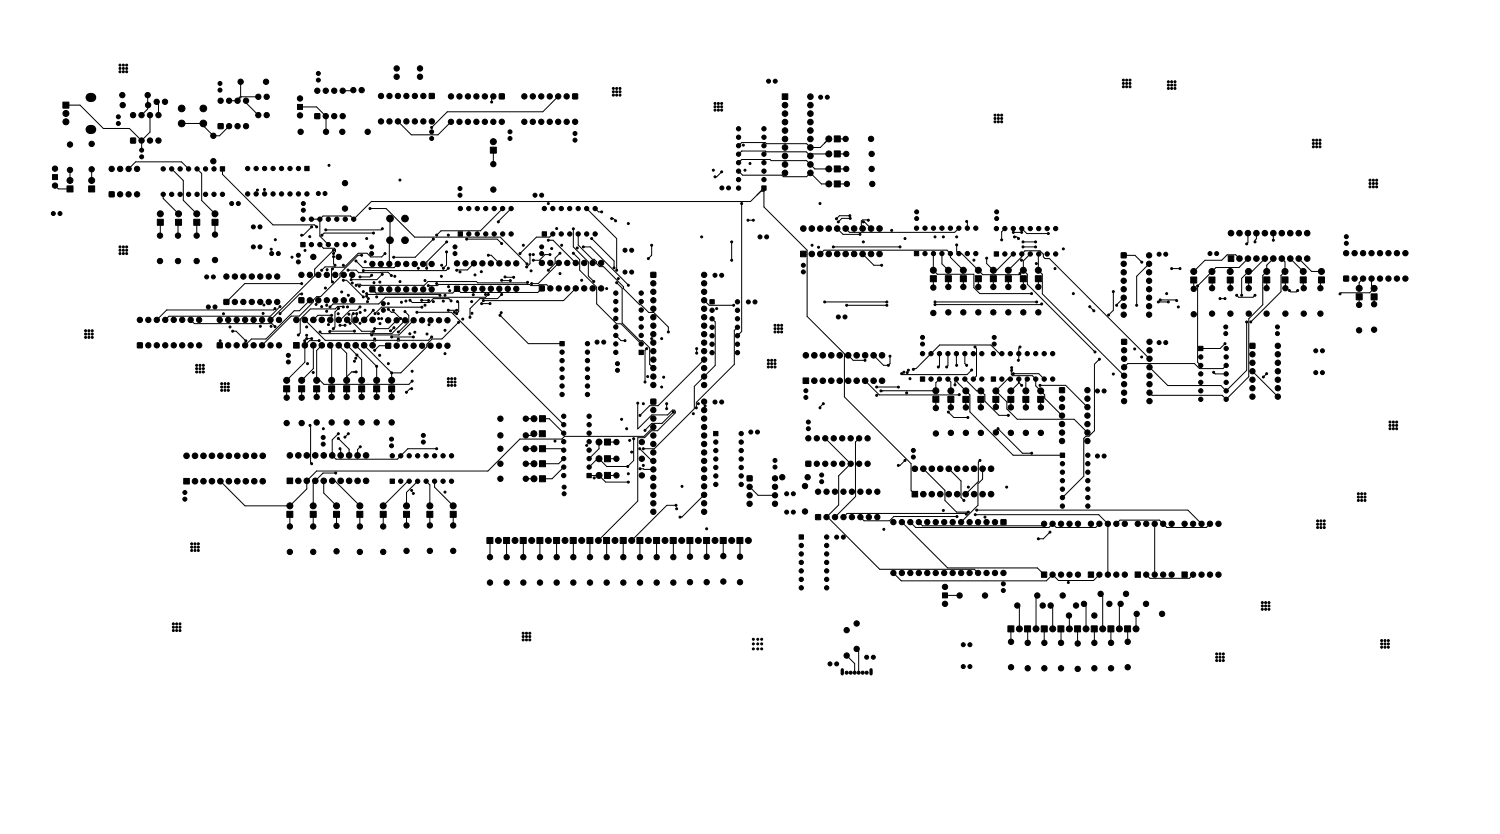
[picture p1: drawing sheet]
<svg xmlns="http://www.w3.org/2000/svg" width="450mm" height="250mm" viewBox="0 0 450 250" stroke-linecap="round" stroke-linejoin="round" font-family="sans-serif">
<g fill="#000" stroke="#000" stroke-width=".3">
<path d="M18.9 30.6h1.8v1.8h-1.8zM65.5 37.1h1.4v1.4h-1.4zM89.3 31.3h1.5v1.5h-1.5zM94.5 34.1h1.4v1.4h-1.4zM128.8 28h1.5v1.5h-1.5zM149.8 28.2h1.5v1.4h-1.5zM171.8 28.2h1.5v1.4h-1.5zM234.7 28.1h1.6v1.7h-1.6zM15.8 52.3h1.4v1.5h-1.4zM20.1 55.7h1.8v1.8h-1.8zM26.6 55.7h1.8v1.8h-1.8zM32.8 57.5h1.4v1.5h-1.4z"/>
<path d="M39.2 41.4h1.4v1.5h-1.4zM66.1 50h1.3v1.3h-1.3zM91.4 49.9h1.3v1.3h-1.3zM147.1 44.1h1.8v1.8h-1.8zM228.5 55.7h1.3v1.3h-1.3zM250.3 45.2h1.8v1.8h-1.8zM250.3 49.7h1.8v1.8h-1.8zM250.3 40.7h1.8v1.8h-1.8zM250.3 54.2h1.8v1.8h-1.8zM47.2 65.7h1.8v1.8h-1.8zM52.7 65.7h1.8v1.8h-1.8zM58.1 65.7h1.8v1.8h-1.8z"/>
<path d="M63.6 65.7h1.8v1.8h-1.8zM90.2 72.7h1.3v1.3h-1.3zM137.5 69.5h1.2v1.3h-1.2zM162.7 69.5h1.2v1.3h-1.2zM240.2 75.3h1.6v1.7h-1.6zM274.3 75.4h1.3v1.3h-1.3zM298.3 75.5h1.3v1.3h-1.3zM336.4 75.8h1.4v1.5h-1.4zM368.5 76.7h1.6v1.7h-1.6zM67.2 89.8h1.4v1.4h-1.4zM89.7 89.3h1.4v1.4h-1.4zM111 86h1.4v1.5h-1.4z"/>
<path d="M136.4 85.8h1.4v1.5h-1.4zM161.8 85.7h1.5v1.5h-1.5zM195.3 81.7h1.4v1.4h-1.4zM213 89.8h1.3v1.3h-1.3zM279.1 82.7h1.8v1.8h-1.8zM283.6 82.7h1.8v1.8h-1.8zM288.1 82.7h1.8v1.8h-1.8zM292.6 82.7h1.8v1.8h-1.8zM297.1 82.7h1.8v1.8h-1.8zM301.6 82.7h1.8v1.8h-1.8zM306.1 82.7h1.8v1.8h-1.8zM310.6 82.7h1.8v1.8h-1.8z"/>
<path d="M357.2 83h1.8v1.8h-1.8zM362.7 83h1.8v1.8h-1.8zM368.2 83h1.8v1.8h-1.8zM373.7 83h1.8v1.8h-1.8zM379.1 83h1.8v1.8h-1.8zM384.6 83h1.8v1.8h-1.8zM390.1 83h1.8v1.8h-1.8zM395.5 83h1.8v1.8h-1.8zM403.1 82.8h1.5v1.4h-1.5zM406.9 88.1h1.8v1.8h-1.8zM411.3 88.1h1.8v1.8h-1.8zM41.2 102.8h1.5v1.4h-1.5z"/>
<path d="M65.2 102.8h1.4v1.4h-1.4zM85.1 115.7h1.8v1.8h-1.8zM88.1 102.7h1.7v1.7h-1.7zM89.6 115.7h1.8v1.8h-1.8zM94.1 115.7h1.8v1.8h-1.8zM98.6 115.7h1.8v1.8h-1.8zM103.1 115.7h1.8v1.8h-1.8zM107.6 115.7h1.8v1.8h-1.8zM112.1 115.7h1.8v1.8h-1.8zM115.7 102.9h1.5v1.5h-1.5zM116.6 115.7h1.8v1.8h-1.8zM168 102.4h1.3v1.3h-1.3z"/>
<path d="M191.7 105h1.3v1.3h-1.3zM195.3 119.7h1.4v1.4h-1.4zM240.9 113.3h1.7v1.7h-1.7zM276.1 113h1.3v1.3h-1.3zM297.4 113h1.3v1.3h-1.3zM317.9 116.2h1.4v1.5h-1.4zM336.5 101.7h1.5v1.5h-1.5zM359.6 103.8h1.3v1.3h-1.3zM375 102.9h1.5v1.5h-1.5zM161.8 129.1h1.8v1.8h-1.8zM161.8 138.1h1.8v1.8h-1.8zM161.8 124.6h1.8v1.8h-1.8z"/>
<path d="M161.8 133.6h1.8v1.8h-1.8zM181.3 131.6h1.8v1.8h-1.8zM181.3 136.6h1.8v1.8h-1.8zM214.1 129.3h1.3v1.3h-1.3zM241.8 138.3h1.4v1.4h-1.4zM279.9 118.8h1.8v1.8h-1.8zM284.4 118.8h1.8v1.8h-1.8zM288.9 118.8h1.8v1.8h-1.8zM293.4 118.8h1.8v1.8h-1.8zM297.9 118.8h1.8v1.8h-1.8zM302.4 118.8h1.8v1.8h-1.8zM306.9 118.8h1.8v1.8h-1.8z"/>
<path d="M311.3 118.8h1.8v1.8h-1.8zM318.1 135.8h1.3v1.3h-1.3zM55.1 143.4h1.7v1.7h-1.7zM86.1 143.3h1.7v1.7h-1.7zM86.1 153.3h1.8v1.8h-1.8zM93.1 153.3h1.8v1.8h-1.8zM100.1 153.3h1.8v1.8h-1.8zM107.1 153.3h1.8v1.8h-1.8zM114.1 153.3h1.8v1.8h-1.8zM117 143.6h1.3v1.3h-1.3zM121.1 153.3h1.8v1.8h-1.8zM128.1 153.3h1.8v1.8h-1.8z"/>
<path d="M135.1 153.3h1.8v1.8h-1.8zM161.8 142.6h1.8v1.8h-1.8zM176.1 141.9h1.3v1.3h-1.3zM181.3 141.6h1.8v1.8h-1.8zM224.2 142.7h1.4v1.4h-1.4zM244.7 154.3h1.4v1.4h-1.4zM273.6 147.3h1.7v1.7h-1.7zM300.3 155.8h1.5v1.4h-1.5zM146.1 161.1h1.8v1.8h-1.8zM151.1 161.1h1.8v1.8h-1.8zM156.1 161.1h1.8v1.8h-1.8zM161.1 161.1h1.8v1.8h-1.8z"/>
<path d="M166.1 161.1h1.8v1.8h-1.8zM171.1 161.1h1.8v1.8h-1.8zM176.1 161.1h1.8v1.8h-1.8zM181.1 161.1h1.8v1.8h-1.8zM186.1 161.1h1.8v1.8h-1.8zM191.1 161.1h1.8v1.8h-1.8zM196.1 161.1h1.8v1.8h-1.8zM201.1 161.1h1.8v1.8h-1.8zM206.1 161.1h1.8v1.8h-1.8zM211.1 161.1h1.8v1.8h-1.8zM216.1 161.1h1.8v1.8h-1.8zM221.1 161.1h1.8v1.8h-1.8z"/>
<path d="M239.7 160.3h1.3v1.3h-1.3zM282.7 177.7h1.5v1.5h-1.5zM312.4 171.5h1.6v1.6h-1.6zM326.5 171.5h1.6v1.6h-1.6zM340.5 171.5h1.6v1.6h-1.6zM354.6 171.5h1.6v1.6h-1.6zM302.4 187.6h1.8v1.8h-1.8zM307.4 187.6h1.8v1.8h-1.8zM312.4 187.6h1.8v1.8h-1.8zM317.4 187.6h1.8v1.8h-1.8zM322.4 187.6h1.8v1.8h-1.8zM327.4 187.6h1.8v1.8h-1.8z"/>
<path d="M332.4 187.6h1.8v1.8h-1.8zM337.4 187.6h1.8v1.8h-1.8z"/>
<circle cx="36" cy="19.5" r=".3"/>
<circle cx="37" cy="19.5" r=".3"/>
<circle cx="38" cy="19.5" r=".3"/>
<circle cx="19.8" cy="34" r=".9"/>
<circle cx="19.8" cy="36.5" r=".9"/>
<circle cx="35.5" cy="37" r=".6"/>
<circle cx="35.5" cy="35" r=".6"/>
<circle cx="36" cy="20.5" r=".3"/>
<circle cx="36" cy="21.5" r=".3"/>
<circle cx="36.7" cy="28.5" r=".8"/>
<circle cx="36.8" cy="31.5" r=".8"/>
<circle cx="37" cy="20.5" r=".3"/>
<circle cx="37" cy="21.5" r=".3"/>
<circle cx="38" cy="20.5" r=".3"/>
<circle cx="38" cy="21.5" r=".3"/>
<circle cx="39.9" cy="34.5" r=".8"/>
<circle cx="42.5" cy="34.5" r=".8"/>
<circle cx="44.3" cy="28.5" r=".8"/>
<circle cx="44.4" cy="31.5" r=".8"/>
<circle cx="45" cy="34.5" r=".8"/>
<circle cx="47" cy="30.5" r=".8"/>
<circle cx="47.5" cy="34.5" r=".8"/>
<circle cx="49.5" cy="30.5" r=".8"/>
<circle cx="54.5" cy="32.5" r="1"/>
<circle cx="54.5" cy="37" r="1"/>
<circle cx="61" cy="32.5" r="1"/>
<circle cx="61" cy="37" r="1"/>
<circle cx="66" cy="27" r=".6"/>
<circle cx="66" cy="25" r=".6"/>
<circle cx="66.2" cy="30.2" r=".8"/>
<circle cx="68.7" cy="30.2" r=".8"/>
<circle cx="68.7" cy="37.8" r=".8"/>
<circle cx="71.3" cy="30.2" r=".8"/>
<circle cx="71.3" cy="37.8" r=".8"/>
<circle cx="72.2" cy="24.5" r=".8"/>
<circle cx="73.8" cy="37.8" r=".8"/>
<circle cx="73.8" cy="30.2" r=".8"/>
<circle cx="77.5" cy="29" r=".8"/>
<circle cx="77.5" cy="34.5" r=".8"/>
<circle cx="79.8" cy="24.5" r=".8"/>
<circle cx="80" cy="29" r=".8"/>
<circle cx="80" cy="34.5" r=".8"/>
<circle cx="90" cy="34.6" r=".8"/>
<circle cx="90" cy="29.5" r=".8"/>
<circle cx="90.2" cy="39.5" r=".8"/>
<circle cx="95.2" cy="27.2" r=".8"/>
<circle cx="95.5" cy="22" r=".6"/>
<circle cx="95.5" cy="24" r=".6"/>
<circle cx="97.7" cy="27.2" r=".8"/>
<circle cx="97.7" cy="34.8" r=".8"/>
<circle cx="97.8" cy="39.5" r=".8"/>
<circle cx="100.3" cy="27.2" r=".8"/>
<circle cx="100.3" cy="34.8" r=".8"/>
<circle cx="102.7" cy="39.5" r=".8"/>
<circle cx="102.8" cy="27.2" r=".8"/>
<circle cx="102.8" cy="34.8" r=".8"/>
<circle cx="106" cy="27" r=".8"/>
<circle cx="108.5" cy="27" r=".8"/>
<circle cx="110.3" cy="39.5" r=".8"/>
<circle cx="114.3" cy="36.4" r=".8"/>
<circle cx="114.3" cy="28.8" r=".8"/>
<circle cx="116.8" cy="36.4" r=".8"/>
<circle cx="116.8" cy="28.8" r=".8"/>
<circle cx="119" cy="23" r=".8"/>
<circle cx="119" cy="20.5" r=".8"/>
<circle cx="119.4" cy="36.4" r=".8"/>
<circle cx="119.4" cy="28.8" r=".8"/>
<circle cx="121.9" cy="36.4" r=".8"/>
<circle cx="121.9" cy="28.8" r=".8"/>
<circle cx="124.5" cy="36.4" r=".8"/>
<circle cx="124.5" cy="28.8" r=".8"/>
<circle cx="126" cy="23" r=".8"/>
<circle cx="126" cy="20.5" r=".8"/>
<circle cx="127" cy="36.4" r=".8"/>
<circle cx="127" cy="28.8" r=".8"/>
<circle cx="129.5" cy="38.2" r=".3"/>
<circle cx="129.5" cy="39.5" r=".6"/>
<circle cx="129.5" cy="36.4" r=".8"/>
<circle cx="135.3" cy="36.5" r=".8"/>
<circle cx="135.3" cy="28.9" r=".8"/>
<circle cx="137.8" cy="28.9" r=".8"/>
<circle cx="137.8" cy="36.5" r=".8"/>
<circle cx="140.4" cy="28.9" r=".8"/>
<circle cx="140.4" cy="36.5" r=".8"/>
<circle cx="142.9" cy="28.9" r=".8"/>
<circle cx="142.9" cy="36.5" r=".8"/>
<circle cx="145.5" cy="28.9" r=".8"/>
<circle cx="145.5" cy="36.5" r=".8"/>
<circle cx="147.5" cy="30.6" r=".3"/>
<circle cx="148" cy="36.5" r=".8"/>
<circle cx="148" cy="28.9" r=".8"/>
<circle cx="150.5" cy="36.5" r=".8"/>
<circle cx="153" cy="39.5" r=".6"/>
<circle cx="157.3" cy="28.9" r=".8"/>
<circle cx="157.3" cy="36.5" r=".8"/>
<circle cx="159.8" cy="28.9" r=".8"/>
<circle cx="159.8" cy="36.5" r=".8"/>
<circle cx="162.4" cy="28.9" r=".8"/>
<circle cx="162.4" cy="36.5" r=".8"/>
<circle cx="164.9" cy="28.9" r=".8"/>
<circle cx="164.9" cy="36.5" r=".8"/>
<circle cx="167.5" cy="28.9" r=".8"/>
<circle cx="167.5" cy="36.5" r=".8"/>
<circle cx="170" cy="28.9" r=".8"/>
<circle cx="170" cy="36.5" r=".8"/>
<circle cx="172.5" cy="36.5" r=".8"/>
<circle cx="184" cy="27.5" r=".3"/>
<circle cx="184" cy="26.5" r=".3"/>
<circle cx="184" cy="28.5" r=".3"/>
<circle cx="185" cy="27.5" r=".3"/>
<circle cx="185" cy="28.5" r=".3"/>
<circle cx="185" cy="26.5" r=".3"/>
<circle cx="186" cy="27.5" r=".3"/>
<circle cx="186" cy="28.5" r=".3"/>
<circle cx="186" cy="26.5" r=".3"/>
<circle cx="214.5" cy="31" r=".3"/>
<circle cx="214.5" cy="33" r=".3"/>
<circle cx="214.5" cy="32" r=".3"/>
<circle cx="215.5" cy="31" r=".3"/>
<circle cx="215.5" cy="33" r=".3"/>
<circle cx="215.5" cy="32" r=".3"/>
<circle cx="216.5" cy="31" r=".3"/>
<circle cx="216.5" cy="33" r=".3"/>
<circle cx="216.5" cy="32" r=".3"/>
<circle cx="221.6" cy="38.6" r=".65"/>
<circle cx="229.2" cy="38.6" r=".65"/>
<circle cx="230.6" cy="24.3" r=".6"/>
<circle cx="232.6" cy="24.3" r=".6"/>
<circle cx="235.5" cy="39.1" r=".84"/>
<circle cx="235.5" cy="34.1" r=".84"/>
<circle cx="235.5" cy="36.6" r=".84"/>
<circle cx="235.5" cy="31.5" r=".84"/>
<circle cx="243.1" cy="31.5" r=".84"/>
<circle cx="243.1" cy="34.1" r=".84"/>
<circle cx="243.1" cy="39.1" r=".84"/>
<circle cx="243.1" cy="29" r=".84"/>
<circle cx="243.1" cy="36.6" r=".84"/>
<circle cx="246.2" cy="29.1" r=".6"/>
<circle cx="248.2" cy="29.1" r=".6"/>
<circle cx="298.5" cy="34.5" r=".3"/>
<circle cx="298.5" cy="35.5" r=".3"/>
<circle cx="298.5" cy="36.5" r=".3"/>
<circle cx="299.5" cy="34.5" r=".3"/>
<circle cx="299.5" cy="35.5" r=".3"/>
<circle cx="299.5" cy="36.5" r=".3"/>
<circle cx="300.5" cy="34.5" r=".3"/>
<circle cx="300.5" cy="35.5" r=".3"/>
<circle cx="300.5" cy="36.5" r=".3"/>
<circle cx="337" cy="24" r=".3"/>
<circle cx="337" cy="26" r=".3"/>
<circle cx="337" cy="25" r=".3"/>
<circle cx="338" cy="26" r=".3"/>
<circle cx="338" cy="24" r=".3"/>
<circle cx="338" cy="25" r=".3"/>
<circle cx="339" cy="24" r=".3"/>
<circle cx="339" cy="26" r=".3"/>
<circle cx="339" cy="25" r=".3"/>
<circle cx="350.5" cy="24.5" r=".3"/>
<circle cx="350.5" cy="25.5" r=".3"/>
<circle cx="350.5" cy="26.5" r=".3"/>
<circle cx="351.5" cy="24.5" r=".3"/>
<circle cx="351.5" cy="25.5" r=".3"/>
<circle cx="351.5" cy="26.5" r=".3"/>
<circle cx="352.5" cy="24.5" r=".3"/>
<circle cx="352.5" cy="25.5" r=".3"/>
<circle cx="352.5" cy="26.5" r=".3"/>
<circle cx="16.5" cy="50.6" r=".8"/>
<circle cx="16.5" cy="55.6" r=".8"/>
<circle cx="21" cy="43.3" r=".8"/>
<circle cx="21" cy="50.9" r=".8"/>
<circle cx="21" cy="54.1" r=".9"/>
<circle cx="27.5" cy="54.1" r=".9"/>
<circle cx="27.5" cy="43.1" r=".8"/>
<circle cx="27.5" cy="50.8" r=".8"/>
<circle cx="33.5" cy="50.6" r=".8"/>
<circle cx="36" cy="50.6" r=".8"/>
<circle cx="36" cy="58.3" r=".8"/>
<circle cx="38.6" cy="50.6" r=".8"/>
<circle cx="38.6" cy="58.3" r=".8"/>
<circle cx="41.1" cy="58.3" r=".8"/>
<circle cx="41.1" cy="50.6" r=".8"/>
<circle cx="42.5" cy="42.1" r=".8"/>
<circle cx="42.5" cy="47" r=".6"/>
<circle cx="42.5" cy="45" r=".6"/>
<circle cx="45" cy="42.1" r=".8"/>
<circle cx="47.5" cy="42.1" r=".8"/>
<circle cx="49" cy="50.6" r=".65"/>
<circle cx="49" cy="58.3" r=".65"/>
<circle cx="51.5" cy="50.6" r=".65"/>
<circle cx="51.5" cy="58.3" r=".65"/>
<circle cx="54" cy="50.6" r=".65"/>
<circle cx="54" cy="58.3" r=".65"/>
<circle cx="56.6" cy="50.6" r=".65"/>
<circle cx="56.6" cy="58.3" r=".65"/>
<circle cx="59.1" cy="58.3" r=".65"/>
<circle cx="59.1" cy="50.6" r=".65"/>
<circle cx="61.7" cy="58.3" r=".65"/>
<circle cx="61.7" cy="50.6" r=".65"/>
<circle cx="64" cy="40.7" r=".8"/>
<circle cx="64" cy="48.3" r=".8"/>
<circle cx="64.2" cy="58.3" r=".65"/>
<circle cx="64.2" cy="50.6" r=".65"/>
<circle cx="66.7" cy="58.3" r=".65"/>
<circle cx="74.3" cy="50.5" r=".65"/>
<circle cx="74.3" cy="58.1" r=".65"/>
<circle cx="76.8" cy="50.5" r=".65"/>
<circle cx="76.8" cy="58.1" r=".65"/>
<circle cx="77.2" cy="57" r=".3"/>
<circle cx="79.3" cy="56.8" r=".3"/>
<circle cx="79.4" cy="50.5" r=".65"/>
<circle cx="79.4" cy="58.1" r=".65"/>
<circle cx="81.9" cy="50.5" r=".65"/>
<circle cx="81.9" cy="58.1" r=".65"/>
<circle cx="84.5" cy="58.1" r=".65"/>
<circle cx="84.5" cy="50.5" r=".65"/>
<circle cx="87" cy="50.5" r=".65"/>
<circle cx="87" cy="58.1" r=".65"/>
<circle cx="89.5" cy="58.1" r=".65"/>
<circle cx="89.5" cy="50.5" r=".65"/>
<circle cx="92.1" cy="58.1" r=".65"/>
<circle cx="95.5" cy="58" r=".6"/>
<circle cx="97.5" cy="58" r=".6"/>
<circle cx="98.7" cy="49.6" r=".3"/>
<circle cx="103.5" cy="54.9" r=".8"/>
<circle cx="120" cy="54" r=".3"/>
<circle cx="129.5" cy="41.5" r=".6"/>
<circle cx="138" cy="56.5" r=".6"/>
<circle cx="138" cy="58.5" r=".6"/>
<circle cx="148" cy="42.5" r=".9"/>
<circle cx="148" cy="49.2" r=".8"/>
<circle cx="148" cy="56.8" r=".8"/>
<circle cx="153" cy="41.5" r=".6"/>
<circle cx="160.5" cy="58.5" r=".6"/>
<circle cx="162.5" cy="58.5" r=".6"/>
<circle cx="172.5" cy="42" r=".6"/>
<circle cx="172.5" cy="40" r=".6"/>
<circle cx="214" cy="51" r=".3"/>
<circle cx="214.5" cy="53" r=".3"/>
<circle cx="216.5" cy="51.5" r=".3"/>
<circle cx="216.6" cy="56.3" r=".6"/>
<circle cx="218.6" cy="56.3" r=".6"/>
<circle cx="221.6" cy="41.1" r=".65"/>
<circle cx="221.6" cy="48.8" r=".65"/>
<circle cx="221.6" cy="51.3" r=".65"/>
<circle cx="221.6" cy="53.8" r=".65"/>
<circle cx="221.6" cy="56.4" r=".65"/>
<circle cx="221.6" cy="43.7" r=".65"/>
<circle cx="221.6" cy="46.2" r=".65"/>
<circle cx="223" cy="43.5" r=".3"/>
<circle cx="223.5" cy="51" r=".3"/>
<circle cx="225" cy="49" r=".3"/>
<circle cx="229.2" cy="53.8" r=".65"/>
<circle cx="229.2" cy="51.3" r=".65"/>
<circle cx="229.2" cy="48.8" r=".65"/>
<circle cx="229.2" cy="46.2" r=".65"/>
<circle cx="229.2" cy="43.7" r=".65"/>
<circle cx="229.2" cy="41.1" r=".65"/>
<circle cx="235.5" cy="49.3" r=".84"/>
<circle cx="235.5" cy="46.8" r=".84"/>
<circle cx="235.5" cy="51.8" r=".84"/>
<circle cx="235.5" cy="41.7" r=".84"/>
<circle cx="235.5" cy="44.2" r=".84"/>
<circle cx="243.1" cy="46.8" r=".84"/>
<circle cx="243.1" cy="44.2" r=".84"/>
<circle cx="243.1" cy="51.8" r=".84"/>
<circle cx="243.1" cy="41.7" r=".84"/>
<circle cx="243.1" cy="49.3" r=".84"/>
<circle cx="248.6" cy="41.6" r=".9"/>
<circle cx="248.6" cy="50.6" r=".9"/>
<circle cx="248.6" cy="55.1" r=".9"/>
<circle cx="248.6" cy="46.1" r=".9"/>
<circle cx="253.7" cy="41.6" r=".8"/>
<circle cx="253.9" cy="46.1" r=".8"/>
<circle cx="253.9" cy="50.6" r=".8"/>
<circle cx="254.1" cy="55.1" r=".8"/>
<circle cx="261.3" cy="41.6" r=".8"/>
<circle cx="261.5" cy="46.1" r=".8"/>
<circle cx="261.5" cy="50.6" r=".8"/>
<circle cx="261.7" cy="55.1" r=".8"/>
<circle cx="394" cy="44" r=".3"/>
<circle cx="394" cy="43" r=".3"/>
<circle cx="394" cy="42" r=".3"/>
<circle cx="395" cy="44" r=".3"/>
<circle cx="395" cy="43" r=".3"/>
<circle cx="395" cy="42" r=".3"/>
<circle cx="396" cy="44" r=".3"/>
<circle cx="396" cy="43" r=".3"/>
<circle cx="396" cy="42" r=".3"/>
<circle cx="411" cy="54" r=".3"/>
<circle cx="411" cy="56" r=".3"/>
<circle cx="411" cy="55" r=".3"/>
<circle cx="412" cy="54" r=".3"/>
<circle cx="412" cy="56" r=".3"/>
<circle cx="412" cy="55" r=".3"/>
<circle cx="413" cy="54" r=".3"/>
<circle cx="413" cy="56" r=".3"/>
<circle cx="413" cy="55" r=".3"/>
<circle cx="16" cy="64" r=".6"/>
<circle cx="18" cy="64" r=".6"/>
<circle cx="36" cy="76" r=".3"/>
<circle cx="36" cy="74" r=".3"/>
<circle cx="36" cy="75" r=".3"/>
<circle cx="37" cy="76" r=".3"/>
<circle cx="37" cy="74" r=".3"/>
<circle cx="37" cy="75" r=".3"/>
<circle cx="38" cy="74" r=".3"/>
<circle cx="38" cy="76" r=".3"/>
<circle cx="38" cy="75" r=".3"/>
<circle cx="48" cy="78.3" r=".8"/>
<circle cx="48" cy="70.6" r=".8"/>
<circle cx="48.1" cy="64.1" r=".9"/>
<circle cx="53.4" cy="70.6" r=".8"/>
<circle cx="53.4" cy="78.3" r=".8"/>
<circle cx="53.6" cy="64.1" r=".9"/>
<circle cx="59" cy="70.6" r=".8"/>
<circle cx="59" cy="78.3" r=".8"/>
<circle cx="59" cy="64.1" r=".9"/>
<circle cx="64.5" cy="70.3" r=".8"/>
<circle cx="64.5" cy="77.9" r=".8"/>
<circle cx="64.5" cy="64.1" r=".9"/>
<circle cx="69.5" cy="61" r=".6"/>
<circle cx="71.5" cy="61" r=".6"/>
<circle cx="76" cy="74" r=".6"/>
<circle cx="76" cy="68" r=".6"/>
<circle cx="78" cy="74" r=".6"/>
<circle cx="78" cy="68" r=".6"/>
<circle cx="81.4" cy="74.7" r=".3"/>
<circle cx="81.5" cy="76" r=".6"/>
<circle cx="82.6" cy="71.9" r=".3"/>
<circle cx="83.5" cy="76" r=".6"/>
<circle cx="87.6" cy="77.1" r=".3"/>
<circle cx="89.5" cy="76.5" r=".6"/>
<circle cx="89.5" cy="78.5" r=".6"/>
<circle cx="90.5" cy="70.5" r=".3"/>
<circle cx="90.9" cy="65.7" r=".65"/>
<circle cx="91" cy="63" r=".6"/>
<circle cx="91" cy="61" r=".6"/>
<circle cx="91.5" cy="75.1" r=".3"/>
<circle cx="92.9" cy="70.9" r=".3"/>
<circle cx="93.4" cy="65.7" r=".65"/>
<circle cx="93.4" cy="73.3" r=".65"/>
<circle cx="93.5" cy="68" r=".3"/>
<circle cx="94" cy="77" r=".8"/>
<circle cx="95" cy="68" r=".3"/>
<circle cx="96" cy="73.3" r=".65"/>
<circle cx="96" cy="65.7" r=".65"/>
<circle cx="96.6" cy="70.5" r=".3"/>
<circle cx="97.7" cy="68.9" r=".3"/>
<circle cx="98.5" cy="65.7" r=".65"/>
<circle cx="98.5" cy="73.3" r=".65"/>
<circle cx="100" cy="76" r=".3"/>
<circle cx="100" cy="75" r=".3"/>
<circle cx="100.1" cy="76.9" r=".3"/>
<circle cx="100.5" cy="79.5" r=".3"/>
<circle cx="101" cy="65.7" r=".65"/>
<circle cx="101" cy="73.3" r=".65"/>
<circle cx="101.6" cy="77" r=".8"/>
<circle cx="103" cy="79.5" r=".3"/>
<circle cx="103.5" cy="62.5" r=".8"/>
<circle cx="103.6" cy="65.7" r=".65"/>
<circle cx="103.6" cy="73.3" r=".65"/>
<circle cx="106.1" cy="65.7" r=".65"/>
<circle cx="106.1" cy="73.3" r=".65"/>
<circle cx="106.8" cy="78.2" r=".3"/>
<circle cx="108.5" cy="76.5" r=".3"/>
<circle cx="109.6" cy="78.5" r=".3"/>
<circle cx="110" cy="71.5" r=".3"/>
<circle cx="111" cy="62.5" r=".3"/>
<circle cx="111.5" cy="76" r=".6"/>
<circle cx="111.5" cy="74" r=".6"/>
<circle cx="111.7" cy="79.1" r=".8"/>
<circle cx="112" cy="69.9" r=".3"/>
<circle cx="114.3" cy="79.1" r=".8"/>
<circle cx="114.7" cy="68.6" r=".3"/>
<circle cx="115.5" cy="76" r=".3"/>
<circle cx="116.8" cy="79.1" r=".8"/>
<circle cx="117" cy="65.5" r="1"/>
<circle cx="117" cy="72" r="1"/>
<circle cx="118.1" cy="77.1" r=".3"/>
<circle cx="119.3" cy="79.1" r=".8"/>
<circle cx="121.5" cy="65.5" r="1"/>
<circle cx="121.5" cy="72" r="1"/>
<circle cx="121.9" cy="79.1" r=".8"/>
<circle cx="124.4" cy="79.1" r=".8"/>
<circle cx="127" cy="79.1" r=".8"/>
<circle cx="129.5" cy="79.1" r=".8"/>
<circle cx="130" cy="71.7" r=".3"/>
<circle cx="131" cy="70.5" r=".3"/>
<circle cx="132.5" cy="79.5" r=".3"/>
<circle cx="134" cy="75.5" r=".3"/>
<circle cx="134" cy="72.5" r=".3"/>
<circle cx="134.5" cy="70.5" r=".3"/>
<circle cx="136.5" cy="74" r=".6"/>
<circle cx="136.5" cy="76" r=".6"/>
<circle cx="137.1" cy="78.9" r=".8"/>
<circle cx="138.1" cy="62.5" r=".65"/>
<circle cx="139.6" cy="78.9" r=".8"/>
<circle cx="140" cy="71.7" r=".3"/>
<circle cx="140.6" cy="70.1" r=".65"/>
<circle cx="140.6" cy="62.5" r=".65"/>
<circle cx="142.2" cy="78.9" r=".8"/>
<circle cx="143.2" cy="70.1" r=".65"/>
<circle cx="143.2" cy="62.5" r=".65"/>
<circle cx="144.7" cy="78.9" r=".8"/>
<circle cx="145.7" cy="62.5" r=".65"/>
<circle cx="145.7" cy="70.1" r=".65"/>
<circle cx="146.5" cy="76.5" r=".3"/>
<circle cx="147.3" cy="78.9" r=".8"/>
<circle cx="148.3" cy="62.5" r=".65"/>
<circle cx="148.3" cy="70.1" r=".65"/>
<circle cx="149.5" cy="66.5" r=".3"/>
<circle cx="149.8" cy="78.9" r=".8"/>
<circle cx="150.5" cy="73" r=".3"/>
<circle cx="150.8" cy="62.5" r=".65"/>
<circle cx="150.8" cy="70.1" r=".65"/>
<circle cx="152.3" cy="78.9" r=".8"/>
<circle cx="153.3" cy="70.1" r=".65"/>
<circle cx="153.3" cy="62.5" r=".65"/>
<circle cx="154.9" cy="78.9" r=".8"/>
<circle cx="156" cy="76" r=".3"/>
<circle cx="157" cy="73.5" r=".3"/>
<circle cx="158.1" cy="79.1" r=".3"/>
<circle cx="159" cy="76.3" r=".3"/>
<circle cx="160" cy="78" r=".3"/>
<circle cx="160" cy="76.3" r=".3"/>
<circle cx="162.5" cy="76" r=".6"/>
<circle cx="162.5" cy="74" r=".6"/>
<circle cx="162.6" cy="78.8" r=".8"/>
<circle cx="163.3" cy="62.5" r=".65"/>
<circle cx="164.5" cy="61" r=".3"/>
<circle cx="164.5" cy="72" r=".3"/>
<circle cx="165" cy="76.3" r=".3"/>
<circle cx="165.1" cy="78.8" r=".8"/>
<circle cx="165.5" cy="74.5" r=".3"/>
<circle cx="165.8" cy="70.1" r=".65"/>
<circle cx="165.8" cy="62.5" r=".65"/>
<circle cx="167" cy="68.5" r=".3"/>
<circle cx="167.6" cy="78.8" r=".8"/>
<circle cx="168" cy="75.9" r=".3"/>
<circle cx="168.4" cy="62.5" r=".65"/>
<circle cx="168.4" cy="70.1" r=".65"/>
<circle cx="168.5" cy="73.5" r=".3"/>
<circle cx="170.2" cy="78.8" r=".8"/>
<circle cx="170.9" cy="62.5" r=".65"/>
<circle cx="170.9" cy="70.1" r=".65"/>
<circle cx="172" cy="68.6" r=".3"/>
<circle cx="172" cy="75.9" r=".3"/>
<circle cx="172.7" cy="78.8" r=".8"/>
<circle cx="173.2" cy="74.3" r=".3"/>
<circle cx="173.5" cy="70.1" r=".65"/>
<circle cx="173.5" cy="62.5" r=".65"/>
<circle cx="175" cy="74" r=".3"/>
<circle cx="175.3" cy="78.8" r=".8"/>
<circle cx="176" cy="62.5" r=".65"/>
<circle cx="176" cy="70.1" r=".65"/>
<circle cx="177.5" cy="71.5" r=".3"/>
<circle cx="177.8" cy="78.8" r=".8"/>
<circle cx="178.5" cy="62.5" r=".65"/>
<circle cx="178.5" cy="70.1" r=".65"/>
<circle cx="180.3" cy="78.8" r=".8"/>
<circle cx="180.5" cy="63.5" r=".3"/>
<circle cx="183.5" cy="65.5" r=".3"/>
<circle cx="184.7" cy="66.2" r=".3"/>
<circle cx="187.5" cy="75" r=".6"/>
<circle cx="188.5" cy="67" r=".3"/>
<circle cx="189.5" cy="75" r=".6"/>
<circle cx="194.5" cy="77.5" r=".3"/>
<circle cx="195.5" cy="73.5" r=".3"/>
<circle cx="210.5" cy="71" r=".3"/>
<circle cx="219.5" cy="78" r=".3"/>
<circle cx="219.5" cy="72.5" r=".3"/>
<circle cx="222.5" cy="61" r=".3"/>
<circle cx="224.4" cy="66" r=".3"/>
<circle cx="226" cy="66" r=".3"/>
<circle cx="228" cy="71" r=".6"/>
<circle cx="230" cy="71" r=".6"/>
<circle cx="241" cy="68.5" r=".84"/>
<circle cx="241" cy="79.5" r=".6"/>
<circle cx="243.5" cy="76.1" r=".84"/>
<circle cx="243.5" cy="68.5" r=".84"/>
<circle cx="243.6" cy="73.5" r=".3"/>
<circle cx="245.6" cy="74.1" r=".3"/>
<circle cx="246" cy="61" r=".3"/>
<circle cx="246.1" cy="76.1" r=".84"/>
<circle cx="246.1" cy="68.5" r=".84"/>
<circle cx="248.6" cy="76.1" r=".84"/>
<circle cx="248.6" cy="68.5" r=".84"/>
<circle cx="250" cy="74" r=".3"/>
<circle cx="250.9" cy="65.6" r=".3"/>
<circle cx="251.2" cy="68.5" r=".84"/>
<circle cx="251.2" cy="76.1" r=".84"/>
<circle cx="251.5" cy="66.5" r=".3"/>
<circle cx="253.7" cy="76.1" r=".84"/>
<circle cx="253.7" cy="68.5" r=".84"/>
<circle cx="255" cy="64.7" r=".3"/>
<circle cx="255.1" cy="65.5" r=".3"/>
<circle cx="256.2" cy="68.5" r=".84"/>
<circle cx="256.2" cy="76.1" r=".84"/>
<circle cx="258" cy="70.3" r=".3"/>
<circle cx="258.8" cy="76.1" r=".84"/>
<circle cx="258.8" cy="68.5" r=".84"/>
<circle cx="259" cy="72.5" r=".3"/>
<circle cx="259" cy="66.5" r=".3"/>
<circle cx="260.5" cy="66" r=".3"/>
<circle cx="261.3" cy="76.1" r=".84"/>
<circle cx="261.3" cy="68.5" r=".84"/>
<circle cx="263.9" cy="76.1" r=".84"/>
<circle cx="263.9" cy="68.5" r=".84"/>
<circle cx="264.5" cy="79.5" r=".3"/>
<circle cx="267.5" cy="69.1" r=".3"/>
<circle cx="270" cy="74" r=".3"/>
<circle cx="271.5" cy="71.5" r=".3"/>
<circle cx="275" cy="68.4" r=".65"/>
<circle cx="275" cy="65.5" r=".6"/>
<circle cx="275" cy="63.5" r=".6"/>
<circle cx="277.5" cy="76" r=".65"/>
<circle cx="277.5" cy="68.4" r=".65"/>
<circle cx="280" cy="76" r=".65"/>
<circle cx="280" cy="68.4" r=".65"/>
<circle cx="280.5" cy="71" r=".3"/>
<circle cx="282.6" cy="76" r=".65"/>
<circle cx="282.6" cy="68.4" r=".65"/>
<circle cx="283" cy="71" r=".3"/>
<circle cx="285.1" cy="76" r=".65"/>
<circle cx="285.1" cy="68.4" r=".65"/>
<circle cx="287" cy="73.4" r=".3"/>
<circle cx="287" cy="71" r=".3"/>
<circle cx="287.7" cy="76" r=".65"/>
<circle cx="287.7" cy="68.4" r=".65"/>
<circle cx="290" cy="66.4" r=".3"/>
<circle cx="290.2" cy="68.4" r=".65"/>
<circle cx="290.2" cy="76" r=".65"/>
<circle cx="292.2" cy="78" r=".3"/>
<circle cx="292.7" cy="68.4" r=".65"/>
<circle cx="292.7" cy="76" r=".65"/>
<circle cx="296" cy="77.4" r=".3"/>
<circle cx="298.9" cy="68.5" r=".65"/>
<circle cx="299" cy="65.5" r=".6"/>
<circle cx="299" cy="63.5" r=".6"/>
<circle cx="300.5" cy="71.9" r=".3"/>
<circle cx="301.5" cy="76.1" r=".65"/>
<circle cx="301.5" cy="68.5" r=".65"/>
<circle cx="304" cy="76.1" r=".65"/>
<circle cx="304" cy="68.5" r=".65"/>
<circle cx="304" cy="69.7" r=".3"/>
<circle cx="304.3" cy="71" r=".3"/>
<circle cx="305.5" cy="71.5" r=".3"/>
<circle cx="306.4" cy="78" r=".3"/>
<circle cx="306.5" cy="69.7" r=".3"/>
<circle cx="306.5" cy="76.1" r=".65"/>
<circle cx="306.5" cy="68.5" r=".65"/>
<circle cx="306.9" cy="72.5" r=".3"/>
<circle cx="306.9" cy="74" r=".3"/>
<circle cx="309.1" cy="76.1" r=".65"/>
<circle cx="309.1" cy="68.5" r=".65"/>
<circle cx="310.7" cy="72.5" r=".3"/>
<circle cx="310.7" cy="74" r=".3"/>
<circle cx="310.9" cy="79" r=".3"/>
<circle cx="311.6" cy="76.1" r=".65"/>
<circle cx="311.6" cy="68.5" r=".65"/>
<circle cx="314.2" cy="76.1" r=".65"/>
<circle cx="314.2" cy="68.5" r=".65"/>
<circle cx="314.5" cy="70" r=".3"/>
<circle cx="316.7" cy="68.5" r=".65"/>
<circle cx="316.7" cy="76.1" r=".65"/>
<circle cx="319" cy="74.6" r=".3"/>
<circle cx="337.1" cy="79.1" r=".8"/>
<circle cx="342.5" cy="78.6" r=".3"/>
<circle cx="344.7" cy="79.1" r=".8"/>
<circle cx="344.7" cy="76.5" r=".8"/>
<circle cx="347.7" cy="76.2" r=".6"/>
<circle cx="349.7" cy="76.2" r=".6"/>
<circle cx="363" cy="76" r=".6"/>
<circle cx="365" cy="76" r=".6"/>
<circle cx="369.3" cy="69.9" r=".84"/>
<circle cx="371.8" cy="77.5" r=".84"/>
<circle cx="371.8" cy="69.9" r=".84"/>
<circle cx="374" cy="73.1" r=".3"/>
<circle cx="374.4" cy="69.9" r=".84"/>
<circle cx="374.4" cy="77.5" r=".84"/>
<circle cx="376.5" cy="72.5" r=".3"/>
<circle cx="376.9" cy="77.5" r=".84"/>
<circle cx="376.9" cy="69.9" r=".84"/>
<circle cx="379.5" cy="69.9" r=".84"/>
<circle cx="379.5" cy="77.5" r=".84"/>
<circle cx="382" cy="69.9" r=".84"/>
<circle cx="382" cy="77.5" r=".84"/>
<circle cx="382" cy="72" r=".3"/>
<circle cx="384.5" cy="77.5" r=".84"/>
<circle cx="384.5" cy="69.9" r=".84"/>
<circle cx="387.1" cy="77.5" r=".84"/>
<circle cx="387.1" cy="69.9" r=".84"/>
<circle cx="389.6" cy="77.5" r=".84"/>
<circle cx="389.6" cy="69.9" r=".84"/>
<circle cx="392.2" cy="77.5" r=".84"/>
<circle cx="392.2" cy="69.9" r=".84"/>
<circle cx="403.8" cy="75.9" r=".8"/>
<circle cx="403.9" cy="72.9" r=".6"/>
<circle cx="403.9" cy="70.9" r=".6"/>
<circle cx="406.4" cy="75.9" r=".8"/>
<circle cx="408.9" cy="75.9" r=".8"/>
<circle cx="411.5" cy="75.9" r=".8"/>
<circle cx="414" cy="75.9" r=".8"/>
<circle cx="416.5" cy="75.9" r=".8"/>
<circle cx="419.1" cy="75.9" r=".8"/>
<circle cx="421.6" cy="75.9" r=".8"/>
<circle cx="25.7" cy="99.1" r=".3"/>
<circle cx="26.7" cy="99.1" r=".3"/>
<circle cx="27.7" cy="99.1" r=".3"/>
<circle cx="42" cy="95.9" r=".8"/>
<circle cx="44.5" cy="95.9" r=".8"/>
<circle cx="47" cy="95.9" r=".8"/>
<circle cx="49.6" cy="95.9" r=".8"/>
<circle cx="52.1" cy="95.9" r=".8"/>
<circle cx="54.7" cy="95.9" r=".8"/>
<circle cx="57.2" cy="95.9" r=".8"/>
<circle cx="59.7" cy="95.9" r=".8"/>
<circle cx="62" cy="83" r=".6"/>
<circle cx="62.5" cy="92" r=".6"/>
<circle cx="64" cy="83" r=".6"/>
<circle cx="64.5" cy="92" r=".6"/>
<circle cx="65.9" cy="95.9" r=".8"/>
<circle cx="67" cy="94.1" r=".3"/>
<circle cx="67.9" cy="82.9" r=".8"/>
<circle cx="68.5" cy="95.9" r=".8"/>
<circle cx="69" cy="98" r=".3"/>
<circle cx="69.8" cy="99.3" r=".3"/>
<circle cx="70.5" cy="90.5" r=".8"/>
<circle cx="70.5" cy="82.9" r=".8"/>
<circle cx="71" cy="95.9" r=".8"/>
<circle cx="73" cy="90.5" r=".8"/>
<circle cx="73" cy="82.9" r=".8"/>
<circle cx="73.5" cy="95.9" r=".8"/>
<circle cx="75.5" cy="90.5" r=".8"/>
<circle cx="75.5" cy="82.9" r=".8"/>
<circle cx="76.1" cy="95.9" r=".8"/>
<circle cx="78.1" cy="90.5" r=".8"/>
<circle cx="78.1" cy="82.9" r=".8"/>
<circle cx="78.1" cy="97.8" r=".3"/>
<circle cx="78.6" cy="95.9" r=".8"/>
<circle cx="78.9" cy="94" r=".3"/>
<circle cx="79.2" cy="91.4" r=".3"/>
<circle cx="80.6" cy="90.5" r=".8"/>
<circle cx="80.6" cy="82.9" r=".8"/>
<circle cx="81.2" cy="95.9" r=".8"/>
<circle cx="81.3" cy="97.8" r=".3"/>
<circle cx="82.5" cy="92.5" r=".3"/>
<circle cx="82.5" cy="97.9" r=".3"/>
<circle cx="83.2" cy="90.5" r=".8"/>
<circle cx="83.2" cy="82.9" r=".8"/>
<circle cx="83.7" cy="95.9" r=".8"/>
<circle cx="84" cy="94" r=".3"/>
<circle cx="84" cy="91.9" r=".3"/>
<circle cx="88.9" cy="95.9" r=".84"/>
<circle cx="90.4" cy="82.4" r=".8"/>
<circle cx="90.5" cy="85" r=".3"/>
<circle cx="90.5" cy="88.1" r=".3"/>
<circle cx="91.5" cy="95.9" r=".84"/>
<circle cx="92" cy="98" r=".3"/>
<circle cx="93" cy="90" r=".8"/>
<circle cx="93" cy="82.4" r=".8"/>
<circle cx="94" cy="95.9" r=".84"/>
<circle cx="94.8" cy="91.2" r=".3"/>
<circle cx="95.5" cy="90" r=".8"/>
<circle cx="95.5" cy="82.4" r=".8"/>
<circle cx="96" cy="99.5" r=".3"/>
<circle cx="96.5" cy="81" r=".3"/>
<circle cx="96.5" cy="91.9" r=".3"/>
<circle cx="96.5" cy="95.9" r=".84"/>
<circle cx="97.6" cy="86.4" r=".3"/>
<circle cx="98" cy="91.5" r=".3"/>
<circle cx="98" cy="93.3" r=".3"/>
<circle cx="98" cy="90" r=".8"/>
<circle cx="98" cy="82.4" r=".8"/>
<circle cx="98.1" cy="80.8" r=".3"/>
<circle cx="98.5" cy="97.3" r=".3"/>
<circle cx="98.9" cy="99.4" r=".3"/>
<circle cx="99" cy="92" r=".3"/>
<circle cx="99.1" cy="95.9" r=".84"/>
<circle cx="99.5" cy="94.5" r=".3"/>
<circle cx="99.7" cy="84.5" r=".3"/>
<circle cx="99.7" cy="80.6" r=".3"/>
<circle cx="100" cy="98.5" r=".3"/>
<circle cx="100.6" cy="90" r=".8"/>
<circle cx="100.6" cy="82.4" r=".8"/>
<circle cx="101.5" cy="94" r=".3"/>
<circle cx="101.6" cy="92.4" r=".3"/>
<circle cx="101.6" cy="95.9" r=".84"/>
<circle cx="102" cy="97.5" r=".3"/>
<circle cx="102.5" cy="87.5" r=".3"/>
<circle cx="103" cy="84" r=".3"/>
<circle cx="103" cy="92" r=".3"/>
<circle cx="103.1" cy="90" r=".8"/>
<circle cx="103.1" cy="82.4" r=".8"/>
<circle cx="103.5" cy="97.5" r=".3"/>
<circle cx="104.2" cy="95.9" r=".84"/>
<circle cx="104.2" cy="92" r=".3"/>
<circle cx="104.4" cy="81" r=".3"/>
<circle cx="104.5" cy="88.5" r=".3"/>
<circle cx="104.7" cy="94.2" r=".3"/>
<circle cx="105" cy="96.9" r=".3"/>
<circle cx="105.4" cy="83.8" r=".3"/>
<circle cx="105.7" cy="90" r=".8"/>
<circle cx="105.7" cy="82.4" r=".8"/>
<circle cx="105.7" cy="84.8" r=".3"/>
<circle cx="106" cy="94" r=".3"/>
<circle cx="106.3" cy="99.3" r=".3"/>
<circle cx="106.7" cy="95.9" r=".84"/>
<circle cx="106.8" cy="85.5" r=".3"/>
<circle cx="107" cy="94" r=".3"/>
<circle cx="107.8" cy="85.8" r=".3"/>
<circle cx="108" cy="83" r=".3"/>
<circle cx="108" cy="92" r=".3"/>
<circle cx="108" cy="96.9" r=".3"/>
<circle cx="108.1" cy="93.7" r=".3"/>
<circle cx="109" cy="89" r=".3"/>
<circle cx="109" cy="81.1" r=".3"/>
<circle cx="109" cy="87.4" r=".3"/>
<circle cx="109.2" cy="95.9" r=".84"/>
<circle cx="109.5" cy="93" r=".3"/>
<circle cx="110" cy="88" r=".3"/>
<circle cx="110" cy="88.8" r=".3"/>
<circle cx="110.2" cy="90.4" r=".3"/>
<circle cx="110.5" cy="89.5" r=".3"/>
<circle cx="111.5" cy="82.5" r=".3"/>
<circle cx="111.8" cy="95.9" r=".84"/>
<circle cx="112" cy="93" r=".3"/>
<circle cx="112.1" cy="99.3" r=".3"/>
<circle cx="112.2" cy="84.7" r=".3"/>
<circle cx="112.4" cy="98.5" r=".3"/>
<circle cx="112.5" cy="94" r=".3"/>
<circle cx="113" cy="89" r=".3"/>
<circle cx="113.5" cy="94" r=".3"/>
<circle cx="113.6" cy="95.5" r=".3"/>
<circle cx="114" cy="84.6" r=".3"/>
<circle cx="114" cy="97" r=".3"/>
<circle cx="114.3" cy="86.8" r=".8"/>
<circle cx="114.5" cy="95.5" r=".3"/>
<circle cx="114.7" cy="82.2" r=".3"/>
<circle cx="115" cy="93" r=".6"/>
<circle cx="115" cy="91" r=".6"/>
<circle cx="116.5" cy="96" r=".8"/>
<circle cx="116.5" cy="91" r=".3"/>
<circle cx="116.5" cy="92.7" r=".3"/>
<circle cx="116.8" cy="86.8" r=".8"/>
<circle cx="117.1" cy="99.2" r=".3"/>
<circle cx="117.4" cy="82.6" r=".3"/>
<circle cx="118" cy="93" r=".3"/>
<circle cx="118.2" cy="98.2" r=".3"/>
<circle cx="118.4" cy="82.8" r=".3"/>
<circle cx="119" cy="96" r=".8"/>
<circle cx="119.3" cy="86.8" r=".8"/>
<circle cx="119.5" cy="99.5" r=".3"/>
<circle cx="120" cy="84.4" r=".3"/>
<circle cx="120.2" cy="95.5" r=".3"/>
<circle cx="120.4" cy="90.6" r=".3"/>
<circle cx="121.5" cy="93.4" r=".3"/>
<circle cx="121.5" cy="96" r=".8"/>
<circle cx="121.8" cy="90.2" r=".3"/>
<circle cx="121.9" cy="86.8" r=".8"/>
<circle cx="123" cy="90" r=".3"/>
<circle cx="124.1" cy="96" r=".8"/>
<circle cx="124.4" cy="86.8" r=".8"/>
<circle cx="124.5" cy="99.6" r=".3"/>
<circle cx="125.1" cy="93.6" r=".3"/>
<circle cx="125.5" cy="80.4" r=".3"/>
<circle cx="126.5" cy="90" r=".3"/>
<circle cx="126.6" cy="92.1" r=".3"/>
<circle cx="126.6" cy="96" r=".8"/>
<circle cx="127" cy="86.8" r=".8"/>
<circle cx="127.5" cy="84.1" r=".3"/>
<circle cx="127.5" cy="91.5" r=".3"/>
<circle cx="128" cy="80.4" r=".3"/>
<circle cx="128.5" cy="85.6" r=".3"/>
<circle cx="128.6" cy="90.1" r=".3"/>
<circle cx="128.7" cy="97.3" r=".3"/>
<circle cx="129.2" cy="96" r=".8"/>
<circle cx="129.5" cy="86.8" r=".8"/>
<circle cx="130" cy="90.4" r=".3"/>
<circle cx="131" cy="85" r=".3"/>
<circle cx="131.7" cy="96" r=".8"/>
<circle cx="132" cy="88.5" r=".3"/>
<circle cx="132.4" cy="82.8" r=".3"/>
<circle cx="133" cy="90.3" r=".3"/>
<circle cx="133" cy="80.4" r=".3"/>
<circle cx="133.5" cy="99" r=".3"/>
<circle cx="133.5" cy="88.5" r=".3"/>
<circle cx="134.2" cy="96" r=".8"/>
<circle cx="134.5" cy="93" r=".3"/>
<circle cx="134.5" cy="80.4" r=".3"/>
<circle cx="134.6" cy="85.9" r=".3"/>
<circle cx="134.9" cy="87.1" r=".3"/>
<circle cx="135.3" cy="90.2" r=".3"/>
<circle cx="136.3" cy="93.6" r=".3"/>
<circle cx="137" cy="81" r=".3"/>
<circle cx="137" cy="94" r=".3"/>
<circle cx="137" cy="93" r=".3"/>
<circle cx="137.2" cy="90.4" r=".3"/>
<circle cx="137.6" cy="96.6" r=".3"/>
<circle cx="138" cy="81.5" r=".3"/>
<circle cx="138.8" cy="95.6" r=".3"/>
<circle cx="139.6" cy="86.6" r=".8"/>
<circle cx="141" cy="95.1" r=".3"/>
<circle cx="141.5" cy="90.4" r=".3"/>
<circle cx="141.6" cy="93.9" r=".3"/>
<circle cx="142" cy="88.3" r=".3"/>
<circle cx="142.2" cy="86.6" r=".8"/>
<circle cx="142.5" cy="82.4" r=".3"/>
<circle cx="144.4" cy="81.4" r=".3"/>
<circle cx="144.5" cy="91" r=".3"/>
<circle cx="144.7" cy="86.6" r=".8"/>
<circle cx="145" cy="90.1" r=".3"/>
<circle cx="145.7" cy="88.3" r=".3"/>
<circle cx="146.5" cy="88.3" r=".3"/>
<circle cx="147" cy="91" r=".3"/>
<circle cx="147.3" cy="86.6" r=".8"/>
<circle cx="149.8" cy="86.6" r=".8"/>
<circle cx="150" cy="94.5" r=".3"/>
<circle cx="150.4" cy="93.7" r=".3"/>
<circle cx="150.5" cy="84" r=".3"/>
<circle cx="150.5" cy="88.3" r=".3"/>
<circle cx="151.5" cy="83" r=".3"/>
<circle cx="152.3" cy="86.6" r=".8"/>
<circle cx="153.1" cy="84.1" r=".3"/>
<circle cx="154.1" cy="83.1" r=".3"/>
<circle cx="154.9" cy="86.6" r=".8"/>
<circle cx="158" cy="80" r=".3"/>
<circle cx="158.3" cy="84.6" r=".3"/>
<circle cx="159.3" cy="81.2" r=".3"/>
<circle cx="159.5" cy="85" r=".3"/>
<circle cx="164.5" cy="81" r=".3"/>
<circle cx="165.1" cy="86.4" r=".8"/>
<circle cx="167.6" cy="86.4" r=".8"/>
<circle cx="168" cy="82" r=".3"/>
<circle cx="170.2" cy="86.4" r=".8"/>
<circle cx="172.7" cy="86.4" r=".8"/>
<circle cx="174.5" cy="84" r=".3"/>
<circle cx="175.3" cy="86.4" r=".8"/>
<circle cx="177.8" cy="86.4" r=".8"/>
<circle cx="178.1" cy="84.4" r=".3"/>
<circle cx="180.3" cy="86.4" r=".8"/>
<circle cx="182" cy="86.5" r=".3"/>
<circle cx="184.2" cy="80.3" r=".3"/>
<circle cx="184.7" cy="95.5" r=".65"/>
<circle cx="184.7" cy="92.9" r=".65"/>
<circle cx="184.7" cy="98" r=".65"/>
<circle cx="184.7" cy="87.9" r=".65"/>
<circle cx="184.7" cy="90.4" r=".65"/>
<circle cx="185" cy="81" r=".3"/>
<circle cx="185" cy="84.7" r=".3"/>
<circle cx="185.5" cy="83.5" r=".3"/>
<circle cx="187.5" cy="81.6" r=".6"/>
<circle cx="188.5" cy="85.5" r=".3"/>
<circle cx="189.5" cy="81.6" r=".6"/>
<circle cx="192.4" cy="95.5" r=".65"/>
<circle cx="192.4" cy="92.9" r=".65"/>
<circle cx="192.4" cy="87.9" r=".65"/>
<circle cx="192.4" cy="90.4" r=".65"/>
<circle cx="192.4" cy="98" r=".65"/>
<circle cx="196" cy="92.6" r=".8"/>
<circle cx="196" cy="87.5" r=".8"/>
<circle cx="196" cy="90" r=".8"/>
<circle cx="196" cy="95.1" r=".8"/>
<circle cx="196" cy="84.9" r=".8"/>
<circle cx="196" cy="97.6" r=".8"/>
<circle cx="200.5" cy="99.5" r=".3"/>
<circle cx="211.2" cy="84.9" r=".8"/>
<circle cx="211.2" cy="92.6" r=".8"/>
<circle cx="211.2" cy="90" r=".8"/>
<circle cx="211.2" cy="87.5" r=".8"/>
<circle cx="211.2" cy="97.6" r=".8"/>
<circle cx="211.2" cy="95.1" r=".8"/>
<circle cx="211.2" cy="82.4" r=".8"/>
<circle cx="213.6" cy="95.6" r=".65"/>
<circle cx="213.6" cy="93" r=".65"/>
<circle cx="213.6" cy="98.1" r=".65"/>
<circle cx="214.5" cy="82.5" r=".6"/>
<circle cx="215" cy="92.5" r=".3"/>
<circle cx="216.5" cy="82.5" r=".6"/>
<circle cx="220.1" cy="91.5" r=".3"/>
<circle cx="221.2" cy="90.5" r=".65"/>
<circle cx="221.2" cy="98.1" r=".65"/>
<circle cx="221.2" cy="95.6" r=".65"/>
<circle cx="221.2" cy="93" r=".65"/>
<circle cx="224.5" cy="90.5" r=".6"/>
<circle cx="226.5" cy="90.5" r=".6"/>
<circle cx="232.5" cy="99.5" r=".3"/>
<circle cx="232.5" cy="97.5" r=".3"/>
<circle cx="232.5" cy="98.5" r=".3"/>
<circle cx="233.5" cy="99.5" r=".3"/>
<circle cx="233.5" cy="97.5" r=".3"/>
<circle cx="233.5" cy="98.5" r=".3"/>
<circle cx="234.5" cy="99.5" r=".3"/>
<circle cx="234.5" cy="97.5" r=".3"/>
<circle cx="234.5" cy="98.5" r=".3"/>
<circle cx="241" cy="81.5" r=".6"/>
<circle cx="247.4" cy="90.5" r=".3"/>
<circle cx="251.5" cy="95" r=".6"/>
<circle cx="253.5" cy="95" r=".6"/>
<circle cx="254" cy="91.5" r=".3"/>
<circle cx="266.1" cy="91.5" r=".3"/>
<circle cx="266.1" cy="90.5" r=".3"/>
<circle cx="280" cy="86.2" r=".8"/>
<circle cx="280" cy="93.8" r=".8"/>
<circle cx="280" cy="81" r=".9"/>
<circle cx="280.5" cy="90.5" r=".3"/>
<circle cx="280.5" cy="91.3" r=".3"/>
<circle cx="284.5" cy="86" r=".8"/>
<circle cx="284.5" cy="93.6" r=".8"/>
<circle cx="284.5" cy="81" r=".9"/>
<circle cx="289" cy="81" r=".9"/>
<circle cx="289" cy="86" r=".8"/>
<circle cx="289" cy="93.6" r=".8"/>
<circle cx="293.5" cy="93.6" r=".8"/>
<circle cx="293.5" cy="86" r=".8"/>
<circle cx="293.5" cy="81" r=".9"/>
<circle cx="298" cy="93.6" r=".8"/>
<circle cx="298" cy="86" r=".8"/>
<circle cx="298" cy="81" r=".9"/>
<circle cx="302.5" cy="81" r=".9"/>
<circle cx="302.5" cy="86" r=".8"/>
<circle cx="302.5" cy="93.6" r=".8"/>
<circle cx="306" cy="82" r=".3"/>
<circle cx="307" cy="93.6" r=".8"/>
<circle cx="307" cy="86" r=".8"/>
<circle cx="307" cy="81" r=".9"/>
<circle cx="309.5" cy="88" r=".3"/>
<circle cx="311" cy="90.5" r=".3"/>
<circle cx="311.5" cy="81" r=".9"/>
<circle cx="311.5" cy="86" r=".8"/>
<circle cx="311.5" cy="93.6" r=".8"/>
<circle cx="312.5" cy="91.1" r=".3"/>
<circle cx="316.5" cy="80.5" r=".3"/>
<circle cx="322" cy="88" r=".3"/>
<circle cx="326.9" cy="91.9" r=".3"/>
<circle cx="328.2" cy="93.2" r=".3"/>
<circle cx="332.6" cy="94.4" r=".3"/>
<circle cx="334" cy="87.4" r=".3"/>
<circle cx="335" cy="91.5" r=".3"/>
<circle cx="337.1" cy="91.8" r=".8"/>
<circle cx="337.1" cy="89.2" r=".8"/>
<circle cx="337.1" cy="94.3" r=".8"/>
<circle cx="337.1" cy="86.7" r=".8"/>
<circle cx="337.1" cy="84.2" r=".8"/>
<circle cx="337.1" cy="81.6" r=".8"/>
<circle cx="341" cy="91.5" r=".3"/>
<circle cx="344.7" cy="91.8" r=".8"/>
<circle cx="344.7" cy="94.3" r=".8"/>
<circle cx="344.7" cy="84.2" r=".8"/>
<circle cx="344.7" cy="89.2" r=".8"/>
<circle cx="344.7" cy="86.7" r=".8"/>
<circle cx="344.7" cy="81.6" r=".8"/>
<circle cx="347.5" cy="90.5" r=".3"/>
<circle cx="348.1" cy="89.9" r=".3"/>
<circle cx="350" cy="88" r=".3"/>
<circle cx="350.5" cy="90.5" r=".3"/>
<circle cx="351.5" cy="80.5" r=".3"/>
<circle cx="353" cy="90.1" r=".3"/>
<circle cx="353.5" cy="92" r=".3"/>
<circle cx="354" cy="80.5" r=".3"/>
<circle cx="358.1" cy="94.2" r=".8"/>
<circle cx="358.1" cy="86.6" r=".8"/>
<circle cx="358.1" cy="81.4" r=".9"/>
<circle cx="359.3" cy="85.7" r=".3"/>
<circle cx="363.6" cy="81.4" r=".9"/>
<circle cx="363.6" cy="86.4" r=".8"/>
<circle cx="363.6" cy="94" r=".8"/>
<circle cx="366" cy="89.5" r=".3"/>
<circle cx="367.5" cy="89.5" r=".3"/>
<circle cx="367.7" cy="98" r=".6"/>
<circle cx="369.1" cy="81.4" r=".9"/>
<circle cx="369.1" cy="86.4" r=".8"/>
<circle cx="369.1" cy="94" r=".8"/>
<circle cx="371" cy="88.5" r=".3"/>
<circle cx="372.5" cy="88.5" r=".3"/>
<circle cx="374" cy="96.5" r=".3"/>
<circle cx="374.6" cy="81.4" r=".9"/>
<circle cx="374.6" cy="86.4" r=".8"/>
<circle cx="374.6" cy="94" r=".8"/>
<circle cx="375.2" cy="96.5" r=".3"/>
<circle cx="376.5" cy="88.5" r=".3"/>
<circle cx="380" cy="94" r=".8"/>
<circle cx="380" cy="86.4" r=".8"/>
<circle cx="380" cy="81.4" r=".9"/>
<circle cx="383.2" cy="98" r=".6"/>
<circle cx="385.5" cy="81.4" r=".9"/>
<circle cx="385.6" cy="94" r=".8"/>
<circle cx="385.6" cy="86.4" r=".8"/>
<circle cx="386.8" cy="87.1" r=".3"/>
<circle cx="389.3" cy="87.1" r=".3"/>
<circle cx="391" cy="81.4" r=".9"/>
<circle cx="391.1" cy="94" r=".8"/>
<circle cx="391.1" cy="86.4" r=".8"/>
<circle cx="396.1" cy="94" r=".8"/>
<circle cx="396.1" cy="86.4" r=".8"/>
<circle cx="396.4" cy="81.4" r=".9"/>
<circle cx="402" cy="88.1" r=".3"/>
<circle cx="406.4" cy="83.5" r=".8"/>
<circle cx="407.7" cy="91.4" r=".8"/>
<circle cx="407.7" cy="99" r=".8"/>
<circle cx="407.8" cy="86.4" r=".9"/>
<circle cx="408.9" cy="83.5" r=".8"/>
<circle cx="411.5" cy="83.5" r=".8"/>
<circle cx="412.2" cy="91.2" r=".8"/>
<circle cx="412.2" cy="98.8" r=".8"/>
<circle cx="412.2" cy="86.4" r=".9"/>
<circle cx="414" cy="83.5" r=".8"/>
<circle cx="416.5" cy="83.5" r=".8"/>
<circle cx="419.1" cy="83.5" r=".8"/>
<circle cx="421.6" cy="83.5" r=".8"/>
<circle cx="25.7" cy="100.1" r=".3"/>
<circle cx="25.7" cy="101.1" r=".3"/>
<circle cx="26.7" cy="100.1" r=".3"/>
<circle cx="26.7" cy="101.1" r=".3"/>
<circle cx="27.7" cy="100.1" r=".3"/>
<circle cx="27.7" cy="101.1" r=".3"/>
<circle cx="44.5" cy="103.5" r=".8"/>
<circle cx="47" cy="103.5" r=".8"/>
<circle cx="49.6" cy="103.5" r=".8"/>
<circle cx="52.1" cy="103.5" r=".8"/>
<circle cx="54.7" cy="103.5" r=".8"/>
<circle cx="57.2" cy="103.5" r=".8"/>
<circle cx="59" cy="109.5" r=".3"/>
<circle cx="59" cy="110.5" r=".3"/>
<circle cx="59" cy="111.5" r=".3"/>
<circle cx="59.7" cy="103.5" r=".8"/>
<circle cx="60" cy="109.5" r=".3"/>
<circle cx="60" cy="110.5" r=".3"/>
<circle cx="60" cy="111.5" r=".3"/>
<circle cx="61" cy="109.5" r=".3"/>
<circle cx="61" cy="110.5" r=".3"/>
<circle cx="61" cy="111.5" r=".3"/>
<circle cx="66.1" cy="102.2" r=".3"/>
<circle cx="66.5" cy="116" r=".3"/>
<circle cx="66.5" cy="115" r=".3"/>
<circle cx="66.5" cy="117" r=".3"/>
<circle cx="67.5" cy="116" r=".3"/>
<circle cx="67.5" cy="115" r=".3"/>
<circle cx="67.5" cy="117" r=".3"/>
<circle cx="68.5" cy="103.5" r=".8"/>
<circle cx="68.5" cy="116" r=".3"/>
<circle cx="68.5" cy="115" r=".3"/>
<circle cx="68.5" cy="117" r=".3"/>
<circle cx="71" cy="103.5" r=".8"/>
<circle cx="73.5" cy="103.5" r=".8"/>
<circle cx="73.8" cy="102.2" r=".3"/>
<circle cx="76.1" cy="103.5" r=".8"/>
<circle cx="78.6" cy="103.5" r=".8"/>
<circle cx="81.2" cy="103.5" r=".8"/>
<circle cx="83.7" cy="103.5" r=".8"/>
<circle cx="86" cy="114" r=".9"/>
<circle cx="86" cy="119.2" r=".8"/>
<circle cx="86.5" cy="108.5" r=".6"/>
<circle cx="86.5" cy="106.5" r=".6"/>
<circle cx="89.5" cy="100.4" r=".3"/>
<circle cx="90.5" cy="114" r=".9"/>
<circle cx="90.5" cy="119.2" r=".8"/>
<circle cx="91.4" cy="102.1" r=".3"/>
<circle cx="91.5" cy="103.5" r=".84"/>
<circle cx="92" cy="100.5" r=".3"/>
<circle cx="92" cy="101.5" r=".3"/>
<circle cx="92.3" cy="109" r=".3"/>
<circle cx="93.5" cy="101.5" r=".3"/>
<circle cx="94" cy="111.7" r=".3"/>
<circle cx="94" cy="103.5" r=".84"/>
<circle cx="95" cy="114" r=".9"/>
<circle cx="95" cy="119" r=".8"/>
<circle cx="95.7" cy="102.1" r=".3"/>
<circle cx="96.5" cy="103.5" r=".84"/>
<circle cx="99.1" cy="103.5" r=".84"/>
<circle cx="99.5" cy="114" r=".9"/>
<circle cx="99.5" cy="119" r=".8"/>
<circle cx="101.6" cy="103.5" r=".84"/>
<circle cx="104" cy="119" r=".8"/>
<circle cx="104" cy="114" r=".9"/>
<circle cx="104.2" cy="103.5" r=".84"/>
<circle cx="106.3" cy="108.3" r=".3"/>
<circle cx="106.7" cy="103.5" r=".84"/>
<circle cx="106.7" cy="107.4" r=".3"/>
<circle cx="106.8" cy="111.5" r=".3"/>
<circle cx="107.1" cy="106.4" r=".3"/>
<circle cx="108.5" cy="114" r=".9"/>
<circle cx="108.5" cy="119" r=".8"/>
<circle cx="109.2" cy="103.5" r=".84"/>
<circle cx="111.5" cy="100.4" r=".3"/>
<circle cx="111.8" cy="103.5" r=".84"/>
<circle cx="112.4" cy="105" r=".3"/>
<circle cx="112.4" cy="101.6" r=".3"/>
<circle cx="113" cy="119" r=".8"/>
<circle cx="113" cy="114" r=".9"/>
<circle cx="113" cy="109.8" r=".3"/>
<circle cx="113.9" cy="106.5" r=".3"/>
<circle cx="116.5" cy="109" r=".3"/>
<circle cx="117.5" cy="114" r=".9"/>
<circle cx="117.5" cy="101" r=".3"/>
<circle cx="117.5" cy="111.8" r=".3"/>
<circle cx="117.5" cy="119" r=".8"/>
<circle cx="119" cy="103.6" r=".8"/>
<circle cx="119.5" cy="101.6" r=".3"/>
<circle cx="121.5" cy="103.6" r=".8"/>
<circle cx="121.9" cy="117.6" r=".3"/>
<circle cx="123" cy="100.1" r=".3"/>
<circle cx="123.5" cy="116.5" r=".3"/>
<circle cx="123.6" cy="111.3" r=".3"/>
<circle cx="123.6" cy="114.2" r=".3"/>
<circle cx="124" cy="101" r=".3"/>
<circle cx="124.1" cy="103.6" r=".8"/>
<circle cx="126.6" cy="103.6" r=".8"/>
<circle cx="128.1" cy="100.1" r=".3"/>
<circle cx="129.2" cy="103.6" r=".8"/>
<circle cx="129.5" cy="101" r=".3"/>
<circle cx="131.7" cy="103.6" r=".8"/>
<circle cx="133.5" cy="106" r=".3"/>
<circle cx="134.2" cy="103.6" r=".8"/>
<circle cx="134.5" cy="113.5" r=".3"/>
<circle cx="134.5" cy="114.5" r=".3"/>
<circle cx="134.5" cy="115.5" r=".3"/>
<circle cx="135.5" cy="113.5" r=".3"/>
<circle cx="135.5" cy="114.5" r=".3"/>
<circle cx="135.5" cy="115.5" r=".3"/>
<circle cx="136.5" cy="113.5" r=".3"/>
<circle cx="136.5" cy="114.5" r=".3"/>
<circle cx="136.5" cy="115.5" r=".3"/>
<circle cx="168.6" cy="108.1" r=".65"/>
<circle cx="168.6" cy="115.7" r=".65"/>
<circle cx="168.6" cy="110.6" r=".65"/>
<circle cx="168.6" cy="118.3" r=".65"/>
<circle cx="168.6" cy="113.2" r=".65"/>
<circle cx="168.6" cy="105.6" r=".65"/>
<circle cx="176.2" cy="105.6" r=".65"/>
<circle cx="176.2" cy="108.1" r=".65"/>
<circle cx="176.2" cy="115.7" r=".65"/>
<circle cx="176.2" cy="113.2" r=".65"/>
<circle cx="176.2" cy="110.6" r=".65"/>
<circle cx="176.2" cy="103" r=".65"/>
<circle cx="176.2" cy="118.3" r=".65"/>
<circle cx="179.1" cy="102.6" r=".6"/>
<circle cx="181.1" cy="102.6" r=".6"/>
<circle cx="184.7" cy="100.6" r=".65"/>
<circle cx="184.7" cy="103.1" r=".65"/>
<circle cx="184.7" cy="105.6" r=".65"/>
<circle cx="185.2" cy="111" r=".6"/>
<circle cx="185.2" cy="109" r=".6"/>
<circle cx="187.5" cy="102.1" r=".3"/>
<circle cx="192.4" cy="103.1" r=".65"/>
<circle cx="192.4" cy="100.6" r=".65"/>
<circle cx="193.5" cy="114.5" r=".3"/>
<circle cx="194" cy="104.5" r=".3"/>
<circle cx="194.3" cy="112.9" r=".3"/>
<circle cx="195.5" cy="101.5" r=".3"/>
<circle cx="196" cy="115.4" r=".8"/>
<circle cx="196" cy="107.8" r=".8"/>
<circle cx="196" cy="102.7" r=".8"/>
<circle cx="196" cy="105.3" r=".8"/>
<circle cx="196" cy="110.3" r=".8"/>
<circle cx="196" cy="112.9" r=".8"/>
<circle cx="196" cy="100.2" r=".8"/>
<circle cx="198.5" cy="101.5" r=".3"/>
<circle cx="198.5" cy="116" r=".3"/>
<circle cx="199.1" cy="113.1" r=".3"/>
<circle cx="209" cy="104.5" r=".3"/>
<circle cx="209" cy="105.9" r=".3"/>
<circle cx="211.2" cy="107.8" r=".8"/>
<circle cx="211.2" cy="112.9" r=".8"/>
<circle cx="211.2" cy="110.3" r=".8"/>
<circle cx="211.2" cy="100.2" r=".8"/>
<circle cx="211.2" cy="115.4" r=".8"/>
<circle cx="211.2" cy="105.3" r=".8"/>
<circle cx="211.2" cy="102.7" r=".8"/>
<circle cx="213.6" cy="100.6" r=".65"/>
<circle cx="213.6" cy="103.2" r=".65"/>
<circle cx="213.6" cy="105.7" r=".65"/>
<circle cx="221.2" cy="103.2" r=".65"/>
<circle cx="221.2" cy="100.6" r=".65"/>
<circle cx="221.2" cy="105.7" r=".65"/>
<circle cx="230.5" cy="108" r=".3"/>
<circle cx="230.5" cy="110" r=".3"/>
<circle cx="230.5" cy="109" r=".3"/>
<circle cx="231.5" cy="108" r=".3"/>
<circle cx="231.5" cy="110" r=".3"/>
<circle cx="231.5" cy="109" r=".3"/>
<circle cx="232.5" cy="108" r=".3"/>
<circle cx="232.5" cy="109" r=".3"/>
<circle cx="232.5" cy="110" r=".3"/>
<circle cx="241.8" cy="106.5" r=".84"/>
<circle cx="241.8" cy="119.1" r=".6"/>
<circle cx="241.8" cy="117.1" r=".6"/>
<circle cx="244.3" cy="114.1" r=".84"/>
<circle cx="244.3" cy="106.5" r=".84"/>
<circle cx="246.8" cy="114.1" r=".84"/>
<circle cx="246.8" cy="106.5" r=".84"/>
<circle cx="249.4" cy="106.5" r=".84"/>
<circle cx="249.4" cy="114.1" r=".84"/>
<circle cx="251.9" cy="106.5" r=".84"/>
<circle cx="251.9" cy="114.1" r=".84"/>
<circle cx="254.5" cy="106.5" r=".84"/>
<circle cx="254.5" cy="114.1" r=".84"/>
<circle cx="257" cy="114.1" r=".84"/>
<circle cx="257" cy="106.5" r=".84"/>
<circle cx="259.5" cy="108" r=".3"/>
<circle cx="259.5" cy="114.1" r=".84"/>
<circle cx="259.5" cy="106.5" r=".84"/>
<circle cx="262.1" cy="106.5" r=".84"/>
<circle cx="262.1" cy="114.1" r=".84"/>
<circle cx="263" cy="116" r=".3"/>
<circle cx="263" cy="118.5" r=".3"/>
<circle cx="264.3" cy="117.2" r=".3"/>
<circle cx="264.6" cy="114.1" r=".84"/>
<circle cx="264.6" cy="106.5" r=".84"/>
<circle cx="266.5" cy="109.5" r=".3"/>
<circle cx="267" cy="106.8" r=".3"/>
<circle cx="269.5" cy="116" r=".3"/>
<circle cx="270.5" cy="112" r=".3"/>
<circle cx="271.2" cy="111.6" r=".3"/>
<circle cx="272" cy="117.8" r=".3"/>
<circle cx="272.2" cy="111.7" r=".3"/>
<circle cx="272.5" cy="111" r=".3"/>
<circle cx="273" cy="113.5" r=".3"/>
<circle cx="274" cy="110.7" r=".3"/>
<circle cx="276.8" cy="101.1" r=".6"/>
<circle cx="276.8" cy="103.1" r=".6"/>
<circle cx="276.8" cy="106" r=".65"/>
<circle cx="279.3" cy="106" r=".65"/>
<circle cx="279.3" cy="113.6" r=".65"/>
<circle cx="280.8" cy="117.1" r=".9"/>
<circle cx="281.5" cy="110" r=".3"/>
<circle cx="281.8" cy="113.6" r=".65"/>
<circle cx="281.8" cy="106" r=".65"/>
<circle cx="284" cy="110" r=".3"/>
<circle cx="284.4" cy="113.6" r=".65"/>
<circle cx="284.4" cy="106" r=".65"/>
<circle cx="285.3" cy="117.2" r=".9"/>
<circle cx="286.5" cy="115.4" r=".3"/>
<circle cx="286.9" cy="113.6" r=".65"/>
<circle cx="286.9" cy="106" r=".65"/>
<circle cx="287" cy="109.5" r=".3"/>
<circle cx="287.8" cy="118.3" r=".3"/>
<circle cx="289.5" cy="113.6" r=".65"/>
<circle cx="289.5" cy="106" r=".65"/>
<circle cx="289.8" cy="117.2" r=".9"/>
<circle cx="290" cy="109.5" r=".3"/>
<circle cx="291.5" cy="110.9" r=".3"/>
<circle cx="292" cy="106" r=".65"/>
<circle cx="292" cy="113.6" r=".65"/>
<circle cx="292.5" cy="104" r=".3"/>
<circle cx="294.3" cy="117.2" r=".9"/>
<circle cx="294.5" cy="106" r=".65"/>
<circle cx="294.5" cy="113.6" r=".65"/>
<circle cx="298" cy="106" r=".65"/>
<circle cx="298.3" cy="101.1" r=".6"/>
<circle cx="298.3" cy="103.1" r=".6"/>
<circle cx="298.8" cy="117.2" r=".9"/>
<circle cx="300.6" cy="106" r=".65"/>
<circle cx="300.6" cy="113.6" r=".65"/>
<circle cx="303.1" cy="106" r=".65"/>
<circle cx="303.1" cy="113.6" r=".65"/>
<circle cx="303.3" cy="117.2" r=".9"/>
<circle cx="303.5" cy="110.2" r=".3"/>
<circle cx="303.5" cy="111" r=".3"/>
<circle cx="304" cy="112" r=".3"/>
<circle cx="305.5" cy="108" r=".3"/>
<circle cx="305.6" cy="106" r=".65"/>
<circle cx="305.6" cy="113.6" r=".65"/>
<circle cx="306" cy="104" r=".3"/>
<circle cx="306.5" cy="115.5" r=".3"/>
<circle cx="307.8" cy="117.2" r=".9"/>
<circle cx="308.2" cy="106" r=".65"/>
<circle cx="308.2" cy="113.6" r=".65"/>
<circle cx="310.7" cy="106" r=".65"/>
<circle cx="310.7" cy="113.6" r=".65"/>
<circle cx="312" cy="115.5" r=".3"/>
<circle cx="312.2" cy="117.2" r=".9"/>
<circle cx="313.3" cy="106" r=".65"/>
<circle cx="313.3" cy="113.6" r=".65"/>
<circle cx="315.8" cy="113.6" r=".65"/>
<circle cx="315.8" cy="106" r=".65"/>
<circle cx="318.6" cy="119.5" r=".8"/>
<circle cx="326.2" cy="119.5" r=".8"/>
<circle cx="326.2" cy="117" r=".8"/>
<circle cx="328.5" cy="105.5" r=".3"/>
<circle cx="329.2" cy="117.2" r=".6"/>
<circle cx="329.8" cy="107.7" r=".3"/>
<circle cx="331.2" cy="117.2" r=".6"/>
<circle cx="334" cy="112.1" r=".3"/>
<circle cx="337.2" cy="110.1" r=".8"/>
<circle cx="337.2" cy="107.5" r=".8"/>
<circle cx="337.2" cy="112.6" r=".8"/>
<circle cx="337.2" cy="115.2" r=".8"/>
<circle cx="337.2" cy="117.7" r=".8"/>
<circle cx="337.2" cy="105" r=".8"/>
<circle cx="340.4" cy="104.6" r=".3"/>
<circle cx="342.5" cy="107" r=".3"/>
<circle cx="344.9" cy="117.7" r=".8"/>
<circle cx="344.9" cy="102.5" r=".8"/>
<circle cx="344.9" cy="107.5" r=".8"/>
<circle cx="344.9" cy="115.2" r=".8"/>
<circle cx="344.9" cy="110.1" r=".8"/>
<circle cx="344.9" cy="112.6" r=".8"/>
<circle cx="344.9" cy="105" r=".8"/>
<circle cx="347.7" cy="102.7" r=".6"/>
<circle cx="349.7" cy="102.7" r=".6"/>
<circle cx="360.2" cy="107" r=".65"/>
<circle cx="360.2" cy="112.1" r=".65"/>
<circle cx="360.2" cy="109.5" r=".65"/>
<circle cx="360.2" cy="119.7" r=".65"/>
<circle cx="360.2" cy="114.6" r=".65"/>
<circle cx="360.2" cy="117.2" r=".65"/>
<circle cx="364.1" cy="111.6" r=".3"/>
<circle cx="367.5" cy="103" r=".3"/>
<circle cx="367.7" cy="100" r=".6"/>
<circle cx="367.9" cy="117.2" r=".65"/>
<circle cx="367.9" cy="119.7" r=".65"/>
<circle cx="367.9" cy="104.5" r=".65"/>
<circle cx="367.9" cy="109.5" r=".65"/>
<circle cx="367.9" cy="107" r=".65"/>
<circle cx="367.9" cy="114.6" r=".65"/>
<circle cx="367.9" cy="112.1" r=".65"/>
<circle cx="375.7" cy="113.8" r=".8"/>
<circle cx="375.7" cy="106.2" r=".8"/>
<circle cx="375.7" cy="111.3" r=".8"/>
<circle cx="375.7" cy="116.4" r=".8"/>
<circle cx="375.7" cy="108.7" r=".8"/>
<circle cx="375.7" cy="118.9" r=".8"/>
<circle cx="379" cy="113" r=".3"/>
<circle cx="380" cy="112" r=".3"/>
<circle cx="383.2" cy="100" r=".6"/>
<circle cx="383.3" cy="108.7" r=".8"/>
<circle cx="383.3" cy="103.7" r=".8"/>
<circle cx="383.3" cy="116.4" r=".8"/>
<circle cx="383.3" cy="113.8" r=".8"/>
<circle cx="383.3" cy="106.2" r=".8"/>
<circle cx="383.3" cy="118.9" r=".8"/>
<circle cx="383.3" cy="111.3" r=".8"/>
<circle cx="394.7" cy="105.2" r=".6"/>
<circle cx="394.7" cy="111.7" r=".6"/>
<circle cx="396.7" cy="105.2" r=".6"/>
<circle cx="396.7" cy="111.7" r=".6"/>
<circle cx="56" cy="136.6" r=".84"/>
<circle cx="58.5" cy="136.6" r=".84"/>
<circle cx="61" cy="136.6" r=".84"/>
<circle cx="63.6" cy="136.6" r=".84"/>
<circle cx="66.1" cy="136.6" r=".84"/>
<circle cx="68.7" cy="136.6" r=".84"/>
<circle cx="71.2" cy="136.6" r=".84"/>
<circle cx="73.7" cy="136.6" r=".84"/>
<circle cx="76.3" cy="136.6" r=".84"/>
<circle cx="78.8" cy="136.6" r=".84"/>
<circle cx="86" cy="126.8" r=".8"/>
<circle cx="87" cy="136.5" r=".84"/>
<circle cx="89.5" cy="136.5" r=".84"/>
<circle cx="90.5" cy="126.8" r=".8"/>
<circle cx="92" cy="136.5" r=".84"/>
<circle cx="93" cy="127.5" r=".3"/>
<circle cx="93.5" cy="139" r=".3"/>
<circle cx="94.6" cy="136.5" r=".84"/>
<circle cx="95" cy="126.6" r=".8"/>
<circle cx="97" cy="131.1" r=".6"/>
<circle cx="97" cy="133.1" r=".6"/>
<circle cx="97" cy="128.5" r=".3"/>
<circle cx="97.1" cy="136.5" r=".84"/>
<circle cx="99.5" cy="126.6" r=".8"/>
<circle cx="99.7" cy="136.5" r=".84"/>
<circle cx="101.5" cy="130" r=".3"/>
<circle cx="101.5" cy="131.4" r=".3"/>
<circle cx="102" cy="134.5" r=".3"/>
<circle cx="102.2" cy="136.5" r=".84"/>
<circle cx="103.5" cy="131" r=".3"/>
<circle cx="104" cy="126.6" r=".8"/>
<circle cx="104.5" cy="130" r=".3"/>
<circle cx="104.7" cy="136.5" r=".84"/>
<circle cx="107.3" cy="136.5" r=".84"/>
<circle cx="108.1" cy="133.9" r=".3"/>
<circle cx="108.5" cy="126.6" r=".8"/>
<circle cx="109.8" cy="136.5" r=".84"/>
<circle cx="113" cy="126.6" r=".8"/>
<circle cx="117.5" cy="133.6" r=".6"/>
<circle cx="117.5" cy="131.6" r=".6"/>
<circle cx="117.5" cy="126.6" r=".8"/>
<circle cx="117.7" cy="136.6" r=".65"/>
<circle cx="120.2" cy="136.6" r=".65"/>
<circle cx="122.8" cy="136.6" r=".65"/>
<circle cx="125.3" cy="136.6" r=".65"/>
<circle cx="127" cy="132.5" r=".6"/>
<circle cx="127" cy="130.5" r=".6"/>
<circle cx="127.8" cy="136.6" r=".65"/>
<circle cx="130.4" cy="136.6" r=".65"/>
<circle cx="131" cy="134.5" r=".3"/>
<circle cx="132.9" cy="136.6" r=".65"/>
<circle cx="135.5" cy="136.6" r=".65"/>
<circle cx="150.1" cy="125.5" r=".8"/>
<circle cx="150.1" cy="130.5" r=".8"/>
<circle cx="150.1" cy="134.5" r=".8"/>
<circle cx="150.1" cy="139" r=".8"/>
<circle cx="157.7" cy="125.5" r=".8"/>
<circle cx="157.7" cy="130.5" r=".8"/>
<circle cx="157.7" cy="134.5" r=".8"/>
<circle cx="157.7" cy="139" r=".8"/>
<circle cx="160.2" cy="130" r=".9"/>
<circle cx="160.2" cy="139" r=".9"/>
<circle cx="160.2" cy="125.5" r=".9"/>
<circle cx="160.2" cy="134.5" r=".9"/>
<circle cx="166.5" cy="132.2" r=".3"/>
<circle cx="169.1" cy="134.9" r=".65"/>
<circle cx="169.1" cy="129.9" r=".65"/>
<circle cx="169.1" cy="127.3" r=".65"/>
<circle cx="169.1" cy="124.8" r=".65"/>
<circle cx="169.1" cy="132.4" r=".65"/>
<circle cx="169.1" cy="137.5" r=".65"/>
<circle cx="176" cy="133.5" r=".3"/>
<circle cx="176.7" cy="127.3" r=".65"/>
<circle cx="176.7" cy="134.9" r=".65"/>
<circle cx="176.7" cy="124.8" r=".65"/>
<circle cx="176.7" cy="129.9" r=".65"/>
<circle cx="176.7" cy="132.4" r=".65"/>
<circle cx="176.7" cy="137.5" r=".65"/>
<circle cx="179.7" cy="137.5" r=".9"/>
<circle cx="179.7" cy="132.5" r=".9"/>
<circle cx="184.9" cy="132.5" r=".8"/>
<circle cx="184.9" cy="137.5" r=".8"/>
<circle cx="186.5" cy="125.7" r=".3"/>
<circle cx="188" cy="128.5" r=".3"/>
<circle cx="188.3" cy="139.8" r=".3"/>
<circle cx="188.9" cy="132" r=".3"/>
<circle cx="189.5" cy="135.5" r=".3"/>
<circle cx="190.1" cy="131.5" r=".3"/>
<circle cx="191.3" cy="120.8" r=".3"/>
<circle cx="191.9" cy="134.5" r=".3"/>
<circle cx="192" cy="124.5" r=".3"/>
<circle cx="192.5" cy="137.5" r=".8"/>
<circle cx="192.5" cy="132.5" r=".8"/>
<circle cx="193" cy="121" r=".3"/>
<circle cx="193" cy="139.5" r=".3"/>
<circle cx="193" cy="134.5" r=".3"/>
<circle cx="193.5" cy="129" r=".3"/>
<circle cx="196" cy="122.9" r=".8"/>
<circle cx="196" cy="125.5" r=".8"/>
<circle cx="196" cy="128" r=".8"/>
<circle cx="196" cy="133.1" r=".8"/>
<circle cx="196" cy="138.2" r=".8"/>
<circle cx="196" cy="135.6" r=".8"/>
<circle cx="196" cy="130.6" r=".8"/>
<circle cx="200" cy="121" r=".3"/>
<circle cx="200" cy="122.5" r=".3"/>
<circle cx="202" cy="123.5" r=".3"/>
<circle cx="208" cy="124" r=".3"/>
<circle cx="208.9" cy="122.3" r=".3"/>
<circle cx="209.5" cy="121" r=".3"/>
<circle cx="211.2" cy="120.4" r=".8"/>
<circle cx="211.2" cy="135.6" r=".8"/>
<circle cx="211.2" cy="133.1" r=".8"/>
<circle cx="211.2" cy="130.6" r=".8"/>
<circle cx="211.2" cy="128" r=".8"/>
<circle cx="211.2" cy="125.5" r=".8"/>
<circle cx="211.2" cy="138.2" r=".8"/>
<circle cx="211.2" cy="122.9" r=".8"/>
<circle cx="211.5" cy="121.7" r=".3"/>
<circle cx="214.5" cy="120.5" r=".6"/>
<circle cx="214.7" cy="135.1" r=".65"/>
<circle cx="214.7" cy="137.6" r=".65"/>
<circle cx="214.7" cy="132.5" r=".65"/>
<circle cx="216.5" cy="120.5" r=".6"/>
<circle cx="222.4" cy="130" r=".65"/>
<circle cx="222.4" cy="137.6" r=".65"/>
<circle cx="222.4" cy="135.1" r=".65"/>
<circle cx="222.4" cy="132.5" r=".65"/>
<circle cx="225.2" cy="129.5" r=".6"/>
<circle cx="227.2" cy="129.5" r=".6"/>
<circle cx="232.5" cy="138" r=".6"/>
<circle cx="242.5" cy="126.5" r=".6"/>
<circle cx="242.5" cy="128.5" r=".6"/>
<circle cx="242.5" cy="131.4" r=".8"/>
<circle cx="245" cy="139" r=".8"/>
<circle cx="245" cy="131.4" r=".8"/>
<circle cx="246" cy="122.3" r=".3"/>
<circle cx="247" cy="121" r=".3"/>
<circle cx="247.6" cy="131.4" r=".8"/>
<circle cx="247.6" cy="139" r=".8"/>
<circle cx="250.1" cy="139" r=".8"/>
<circle cx="250.1" cy="131.4" r=".8"/>
<circle cx="252.7" cy="139" r=".8"/>
<circle cx="252.7" cy="131.4" r=".8"/>
<circle cx="255.2" cy="139" r=".8"/>
<circle cx="255.2" cy="131.4" r=".8"/>
<circle cx="257.7" cy="139" r=".8"/>
<circle cx="257.7" cy="131.4" r=".8"/>
<circle cx="260.3" cy="131.4" r=".8"/>
<circle cx="260.3" cy="139" r=".8"/>
<circle cx="269.5" cy="139.5" r=".3"/>
<circle cx="271.5" cy="138" r=".3"/>
<circle cx="274" cy="135" r=".6"/>
<circle cx="274" cy="137" r=".6"/>
<circle cx="280.8" cy="129.9" r=".8"/>
<circle cx="280.8" cy="122.3" r=".8"/>
<circle cx="284.5" cy="123.5" r=".3"/>
<circle cx="285.3" cy="122.1" r=".8"/>
<circle cx="285.3" cy="129.8" r=".8"/>
<circle cx="289.8" cy="129.8" r=".8"/>
<circle cx="289.8" cy="122.1" r=".8"/>
<circle cx="290.4" cy="125.1" r=".3"/>
<circle cx="294" cy="138" r=".3"/>
<circle cx="294.3" cy="129.8" r=".8"/>
<circle cx="294.3" cy="122.1" r=".8"/>
<circle cx="298.8" cy="122" r=".8"/>
<circle cx="298.8" cy="129.6" r=".8"/>
<circle cx="299.4" cy="128.5" r=".3"/>
<circle cx="302.5" cy="124.5" r=".3"/>
<circle cx="303.3" cy="129.8" r=".8"/>
<circle cx="303.3" cy="122.1" r=".8"/>
<circle cx="307.8" cy="129.8" r=".8"/>
<circle cx="307.8" cy="122.1" r=".8"/>
<circle cx="309.5" cy="135.9" r=".3"/>
<circle cx="312.3" cy="129.8" r=".8"/>
<circle cx="312.3" cy="122.1" r=".8"/>
<circle cx="318.6" cy="132.2" r=".8"/>
<circle cx="318.6" cy="122" r=".8"/>
<circle cx="318.6" cy="124.6" r=".8"/>
<circle cx="318.6" cy="129.7" r=".8"/>
<circle cx="318.6" cy="127.1" r=".8"/>
<circle cx="318.7" cy="139" r=".65"/>
<circle cx="326.2" cy="122" r=".8"/>
<circle cx="326.2" cy="124.6" r=".8"/>
<circle cx="326.2" cy="132.2" r=".8"/>
<circle cx="326.2" cy="129.7" r=".8"/>
<circle cx="326.2" cy="127.1" r=".8"/>
<circle cx="326.3" cy="136.5" r=".65"/>
<circle cx="326.3" cy="139" r=".65"/>
<circle cx="329.2" cy="136.7" r=".6"/>
<circle cx="331.2" cy="136.7" r=".6"/>
<circle cx="337.2" cy="120.2" r=".8"/>
<circle cx="344.9" cy="120.2" r=".8"/>
<circle cx="417" cy="128.5" r=".3"/>
<circle cx="417" cy="126.5" r=".3"/>
<circle cx="417" cy="127.5" r=".3"/>
<circle cx="418" cy="128.5" r=".3"/>
<circle cx="418" cy="127.5" r=".3"/>
<circle cx="418" cy="126.5" r=".3"/>
<circle cx="419" cy="128.5" r=".3"/>
<circle cx="419" cy="126.5" r=".3"/>
<circle cx="419" cy="127.5" r=".3"/>
<circle cx="55.5" cy="149.6" r=".6"/>
<circle cx="55.5" cy="147.6" r=".6"/>
<circle cx="58.5" cy="144.3" r=".84"/>
<circle cx="61" cy="144.3" r=".84"/>
<circle cx="63.6" cy="144.3" r=".84"/>
<circle cx="66.1" cy="144.3" r=".84"/>
<circle cx="68.7" cy="144.3" r=".84"/>
<circle cx="71.2" cy="144.3" r=".84"/>
<circle cx="73.7" cy="144.3" r=".84"/>
<circle cx="76.3" cy="144.3" r=".84"/>
<circle cx="78.8" cy="144.3" r=".84"/>
<circle cx="87" cy="151.6" r=".9"/>
<circle cx="87" cy="157.8" r=".8"/>
<circle cx="89.5" cy="144.1" r=".84"/>
<circle cx="92" cy="144.1" r=".84"/>
<circle cx="94" cy="151.6" r=".9"/>
<circle cx="94" cy="157.8" r=".8"/>
<circle cx="94.6" cy="144.1" r=".84"/>
<circle cx="97.1" cy="144.1" r=".84"/>
<circle cx="99.7" cy="144.1" r=".84"/>
<circle cx="100.7" cy="141.8" r=".3"/>
<circle cx="101" cy="151.6" r=".9"/>
<circle cx="101" cy="157.6" r=".8"/>
<circle cx="102.2" cy="144.1" r=".84"/>
<circle cx="104.7" cy="144.1" r=".84"/>
<circle cx="107.3" cy="144.1" r=".84"/>
<circle cx="108" cy="151.6" r=".9"/>
<circle cx="108" cy="157.8" r=".8"/>
<circle cx="109.8" cy="144.1" r=".84"/>
<circle cx="115" cy="151.6" r=".9"/>
<circle cx="115" cy="157.8" r=".8"/>
<circle cx="120.2" cy="144.3" r=".65"/>
<circle cx="122" cy="151.6" r=".9"/>
<circle cx="122" cy="157.5" r=".8"/>
<circle cx="122.8" cy="144.3" r=".65"/>
<circle cx="123.5" cy="147" r=".3"/>
<circle cx="124" cy="147.9" r=".3"/>
<circle cx="125.3" cy="144.3" r=".65"/>
<circle cx="127.8" cy="144.3" r=".65"/>
<circle cx="129" cy="151.6" r=".9"/>
<circle cx="129" cy="157.5" r=".8"/>
<circle cx="130.4" cy="144.3" r=".65"/>
<circle cx="132.9" cy="144.3" r=".65"/>
<circle cx="133.5" cy="147.5" r=".3"/>
<circle cx="135.5" cy="144.3" r=".65"/>
<circle cx="136" cy="151.6" r=".9"/>
<circle cx="136" cy="157.5" r=".8"/>
<circle cx="150.1" cy="143.5" r=".8"/>
<circle cx="157.7" cy="143.5" r=".8"/>
<circle cx="160.2" cy="143.5" r=".9"/>
<circle cx="169.1" cy="142.6" r=".65"/>
<circle cx="169.1" cy="140" r=".65"/>
<circle cx="169.2" cy="146" r=".6"/>
<circle cx="169.2" cy="148" r=".6"/>
<circle cx="176.7" cy="140" r=".65"/>
<circle cx="178.3" cy="143.3" r=".3"/>
<circle cx="179.7" cy="142.5" r=".9"/>
<circle cx="184.9" cy="142.5" r=".8"/>
<circle cx="188.5" cy="144.5" r=".3"/>
<circle cx="188.5" cy="142" r=".3"/>
<circle cx="192" cy="140.5" r=".3"/>
<circle cx="192.5" cy="142.5" r=".8"/>
<circle cx="196" cy="150.9" r=".8"/>
<circle cx="196" cy="140.7" r=".8"/>
<circle cx="196" cy="153.4" r=".8"/>
<circle cx="196" cy="145.8" r=".8"/>
<circle cx="196" cy="143.3" r=".8"/>
<circle cx="196" cy="148.3" r=".8"/>
<circle cx="202.8" cy="151.5" r=".3"/>
<circle cx="203" cy="152.5" r=".3"/>
<circle cx="204" cy="155" r=".3"/>
<circle cx="204.6" cy="145.8" r=".3"/>
<circle cx="211.2" cy="153.4" r=".8"/>
<circle cx="211.2" cy="143.3" r=".8"/>
<circle cx="211.2" cy="140.7" r=".8"/>
<circle cx="211.2" cy="148.3" r=".8"/>
<circle cx="211.2" cy="150.9" r=".8"/>
<circle cx="211.2" cy="145.8" r=".8"/>
<circle cx="212" cy="158.5" r=".3"/>
<circle cx="214.7" cy="140.1" r=".65"/>
<circle cx="214.7" cy="142.7" r=".65"/>
<circle cx="214.7" cy="145.2" r=".65"/>
<circle cx="222.4" cy="142.7" r=".65"/>
<circle cx="222.4" cy="140.1" r=".65"/>
<circle cx="222.4" cy="145.2" r=".65"/>
<circle cx="224.9" cy="148.5" r=".8"/>
<circle cx="224.9" cy="151" r=".8"/>
<circle cx="224.9" cy="145.9" r=".8"/>
<circle cx="232.5" cy="140" r=".6"/>
<circle cx="232.5" cy="148.5" r=".8"/>
<circle cx="232.5" cy="151" r=".8"/>
<circle cx="232.5" cy="145.9" r=".8"/>
<circle cx="232.5" cy="143.4" r=".8"/>
<circle cx="234.7" cy="143.1" r=".8"/>
<circle cx="236" cy="153.5" r=".6"/>
<circle cx="236" cy="148" r=".6"/>
<circle cx="238" cy="153.5" r=".6"/>
<circle cx="238" cy="148" r=".6"/>
<circle cx="241.5" cy="145.7" r=".8"/>
<circle cx="241.5" cy="153.3" r=".8"/>
<circle cx="242.3" cy="143.1" r=".8"/>
<circle cx="245.4" cy="147.4" r=".8"/>
<circle cx="246.5" cy="144.4" r=".6"/>
<circle cx="246.5" cy="142.4" r=".6"/>
<circle cx="248" cy="147.4" r=".8"/>
<circle cx="248" cy="155" r=".8"/>
<circle cx="250.5" cy="155" r=".8"/>
<circle cx="250.5" cy="147.4" r=".8"/>
<circle cx="253" cy="147.4" r=".8"/>
<circle cx="253" cy="155" r=".8"/>
<circle cx="255.6" cy="155" r=".8"/>
<circle cx="255.6" cy="147.4" r=".8"/>
<circle cx="258.1" cy="147.4" r=".8"/>
<circle cx="258.1" cy="155" r=".8"/>
<circle cx="260.7" cy="147.4" r=".8"/>
<circle cx="260.7" cy="155" r=".8"/>
<circle cx="263.2" cy="147.4" r=".8"/>
<circle cx="263.2" cy="155" r=".8"/>
<circle cx="265.2" cy="158.7" r=".3"/>
<circle cx="268" cy="156.5" r=".8"/>
<circle cx="270.6" cy="156.5" r=".8"/>
<circle cx="273.1" cy="156.5" r=".8"/>
<circle cx="274.5" cy="140.5" r=".84"/>
<circle cx="275.6" cy="156.5" r=".8"/>
<circle cx="277" cy="140.5" r=".84"/>
<circle cx="277" cy="148.1" r=".84"/>
<circle cx="278.2" cy="156.5" r=".8"/>
<circle cx="279.5" cy="140.5" r=".84"/>
<circle cx="279.5" cy="148.1" r=".84"/>
<circle cx="280.7" cy="156.5" r=".8"/>
<circle cx="282.1" cy="148.1" r=".84"/>
<circle cx="282.1" cy="140.5" r=".84"/>
<circle cx="283" cy="153" r=".3"/>
<circle cx="283.3" cy="156.5" r=".8"/>
<circle cx="284.6" cy="148.1" r=".84"/>
<circle cx="284.6" cy="140.5" r=".84"/>
<circle cx="285.8" cy="156.5" r=".8"/>
<circle cx="287.1" cy="154.8" r=".3"/>
<circle cx="287.2" cy="140.5" r=".84"/>
<circle cx="287.2" cy="148.1" r=".84"/>
<circle cx="288.3" cy="156.5" r=".8"/>
<circle cx="289.2" cy="150" r=".3"/>
<circle cx="289.7" cy="148.1" r=".84"/>
<circle cx="289.7" cy="140.5" r=".84"/>
<circle cx="289.9" cy="154.1" r=".3"/>
<circle cx="290.5" cy="153.5" r=".3"/>
<circle cx="290.5" cy="146" r=".3"/>
<circle cx="290.9" cy="156.5" r=".8"/>
<circle cx="292.2" cy="148.1" r=".84"/>
<circle cx="292.2" cy="140.5" r=".84"/>
<circle cx="292.6" cy="154.3" r=".3"/>
<circle cx="293" cy="152.9" r=".3"/>
<circle cx="293.4" cy="156.5" r=".8"/>
<circle cx="294.8" cy="148.1" r=".84"/>
<circle cx="294.8" cy="140.5" r=".84"/>
<circle cx="295.5" cy="155" r=".3"/>
<circle cx="296" cy="156.5" r=".8"/>
<circle cx="297.3" cy="148.1" r=".84"/>
<circle cx="297.3" cy="140.5" r=".84"/>
<circle cx="298.5" cy="156.5" r=".8"/>
<circle cx="302" cy="146" r=".3"/>
<circle cx="313.2" cy="157" r=".8"/>
<circle cx="315" cy="159.5" r=".3"/>
<circle cx="315.8" cy="157" r=".8"/>
<circle cx="318.3" cy="157" r=".8"/>
<circle cx="318.7" cy="146.6" r=".65"/>
<circle cx="318.7" cy="151.7" r=".65"/>
<circle cx="318.7" cy="141.5" r=".65"/>
<circle cx="318.7" cy="149.2" r=".65"/>
<circle cx="318.7" cy="144.1" r=".65"/>
<circle cx="320.9" cy="157" r=".8"/>
<circle cx="323.4" cy="157" r=".8"/>
<circle cx="326.3" cy="149.2" r=".65"/>
<circle cx="326.3" cy="146.6" r=".65"/>
<circle cx="326.3" cy="151.7" r=".65"/>
<circle cx="326.3" cy="141.5" r=".65"/>
<circle cx="326.3" cy="144.1" r=".65"/>
<circle cx="327.3" cy="157" r=".8"/>
<circle cx="329.8" cy="157" r=".8"/>
<circle cx="332.4" cy="157" r=".8"/>
<circle cx="334.9" cy="157" r=".8"/>
<circle cx="337.4" cy="157" r=".8"/>
<circle cx="341.3" cy="157" r=".8"/>
<circle cx="343.9" cy="157" r=".8"/>
<circle cx="346.4" cy="157" r=".8"/>
<circle cx="349" cy="157" r=".8"/>
<circle cx="351.5" cy="157" r=".8"/>
<circle cx="355.4" cy="157" r=".8"/>
<circle cx="357.9" cy="157" r=".8"/>
<circle cx="360.5" cy="157" r=".8"/>
<circle cx="363" cy="157" r=".8"/>
<circle cx="365.5" cy="157" r=".8"/>
<circle cx="395.3" cy="158.1" r=".3"/>
<circle cx="395.3" cy="156.1" r=".3"/>
<circle cx="395.3" cy="157.1" r=".3"/>
<circle cx="396.3" cy="158.1" r=".3"/>
<circle cx="396.3" cy="156.1" r=".3"/>
<circle cx="396.3" cy="157.1" r=".3"/>
<circle cx="397.3" cy="158.1" r=".3"/>
<circle cx="397.3" cy="156.1" r=".3"/>
<circle cx="397.3" cy="157.1" r=".3"/>
<circle cx="407.5" cy="148" r=".3"/>
<circle cx="407.5" cy="150" r=".3"/>
<circle cx="407.5" cy="149" r=".3"/>
<circle cx="408.5" cy="148" r=".3"/>
<circle cx="408.5" cy="149" r=".3"/>
<circle cx="408.5" cy="150" r=".3"/>
<circle cx="409.5" cy="148" r=".3"/>
<circle cx="409.5" cy="149" r=".3"/>
<circle cx="409.5" cy="150" r=".3"/>
<circle cx="57.5" cy="163" r=".3"/>
<circle cx="57.5" cy="164" r=".3"/>
<circle cx="57.5" cy="165" r=".3"/>
<circle cx="58.5" cy="163" r=".3"/>
<circle cx="58.5" cy="164" r=".3"/>
<circle cx="58.5" cy="165" r=".3"/>
<circle cx="59.5" cy="163" r=".3"/>
<circle cx="59.5" cy="164" r=".3"/>
<circle cx="59.5" cy="165" r=".3"/>
<circle cx="87" cy="165.4" r=".8"/>
<circle cx="94" cy="165.4" r=".8"/>
<circle cx="101" cy="165.3" r=".8"/>
<circle cx="108" cy="165.4" r=".8"/>
<circle cx="115" cy="165.4" r=".8"/>
<circle cx="122" cy="165.1" r=".8"/>
<circle cx="129" cy="165.1" r=".8"/>
<circle cx="136" cy="165.1" r=".8"/>
<circle cx="147" cy="167" r=".8"/>
<circle cx="147" cy="174.6" r=".8"/>
<circle cx="149.5" cy="162" r=".9"/>
<circle cx="152" cy="167" r=".8"/>
<circle cx="152" cy="174.6" r=".8"/>
<circle cx="154.5" cy="162" r=".9"/>
<circle cx="157" cy="167" r=".8"/>
<circle cx="157" cy="174.6" r=".8"/>
<circle cx="159.5" cy="162" r=".9"/>
<circle cx="162" cy="167" r=".8"/>
<circle cx="162" cy="174.6" r=".8"/>
<circle cx="164.5" cy="162" r=".9"/>
<circle cx="167" cy="167" r=".8"/>
<circle cx="167" cy="174.6" r=".8"/>
<circle cx="169.5" cy="162" r=".9"/>
<circle cx="172" cy="167" r=".8"/>
<circle cx="172" cy="174.6" r=".8"/>
<circle cx="174.5" cy="162" r=".9"/>
<circle cx="177" cy="167" r=".8"/>
<circle cx="177" cy="174.6" r=".8"/>
<circle cx="179.5" cy="162" r=".9"/>
<circle cx="182" cy="167" r=".8"/>
<circle cx="182" cy="174.6" r=".8"/>
<circle cx="184.5" cy="162" r=".9"/>
<circle cx="187" cy="167" r=".8"/>
<circle cx="187" cy="174.6" r=".8"/>
<circle cx="189.5" cy="162" r=".9"/>
<circle cx="192" cy="167" r=".8"/>
<circle cx="192" cy="174.6" r=".8"/>
<circle cx="194.5" cy="162" r=".9"/>
<circle cx="197" cy="167" r=".8"/>
<circle cx="197" cy="174.6" r=".8"/>
<circle cx="199.5" cy="162" r=".9"/>
<circle cx="202" cy="167" r=".8"/>
<circle cx="202" cy="174.6" r=".8"/>
<circle cx="204.5" cy="162" r=".9"/>
<circle cx="207" cy="166.9" r=".8"/>
<circle cx="207" cy="174.5" r=".8"/>
<circle cx="209.5" cy="162" r=".9"/>
<circle cx="212" cy="166.9" r=".8"/>
<circle cx="212" cy="174.5" r=".8"/>
<circle cx="214.5" cy="162" r=".9"/>
<circle cx="217" cy="166.7" r=".8"/>
<circle cx="217" cy="174.3" r=".8"/>
<circle cx="219.5" cy="162" r=".9"/>
<circle cx="222" cy="166.9" r=".8"/>
<circle cx="222" cy="174.5" r=".8"/>
<circle cx="224.5" cy="162" r=".9"/>
<circle cx="240.4" cy="166.1" r=".65"/>
<circle cx="240.4" cy="163.5" r=".65"/>
<circle cx="240.4" cy="168.6" r=".65"/>
<circle cx="240.4" cy="171.1" r=".65"/>
<circle cx="240.4" cy="176.2" r=".65"/>
<circle cx="240.4" cy="173.7" r=".65"/>
<circle cx="248" cy="163.5" r=".65"/>
<circle cx="248" cy="166.1" r=".65"/>
<circle cx="248" cy="161" r=".65"/>
<circle cx="248" cy="168.6" r=".65"/>
<circle cx="248" cy="176.2" r=".65"/>
<circle cx="248" cy="173.7" r=".65"/>
<circle cx="248" cy="171.1" r=".65"/>
<circle cx="251" cy="161" r=".6"/>
<circle cx="253" cy="161" r=".6"/>
<circle cx="268" cy="171.8" r=".8"/>
<circle cx="270.6" cy="171.8" r=".8"/>
<circle cx="273.1" cy="171.8" r=".8"/>
<circle cx="275.6" cy="171.8" r=".8"/>
<circle cx="278.2" cy="171.8" r=".8"/>
<circle cx="280.7" cy="171.8" r=".8"/>
<circle cx="283.3" cy="171.8" r=".8"/>
<circle cx="283.5" cy="175.9" r=".8"/>
<circle cx="285.8" cy="171.8" r=".8"/>
<circle cx="287.9" cy="178.5" r=".8"/>
<circle cx="288.3" cy="171.8" r=".8"/>
<circle cx="290.9" cy="171.8" r=".8"/>
<circle cx="293.4" cy="171.8" r=".8"/>
<circle cx="295.5" cy="178.5" r=".8"/>
<circle cx="296" cy="171.8" r=".8"/>
<circle cx="298.5" cy="171.8" r=".8"/>
<circle cx="301" cy="175" r=".6"/>
<circle cx="301" cy="177" r=".6"/>
<circle cx="301" cy="171.8" r=".8"/>
<circle cx="311.2" cy="178.5" r=".8"/>
<circle cx="311.5" cy="161.5" r=".3"/>
<circle cx="315.8" cy="172.3" r=".8"/>
<circle cx="318.3" cy="172.3" r=".8"/>
<circle cx="318.8" cy="178.5" r=".8"/>
<circle cx="320.5" cy="174.6" r=".3"/>
<circle cx="320.9" cy="172.3" r=".8"/>
<circle cx="323.4" cy="172.3" r=".8"/>
<circle cx="329.8" cy="172.3" r=".8"/>
<circle cx="330.2" cy="178" r=".8"/>
<circle cx="332.4" cy="172.3" r=".8"/>
<circle cx="334.9" cy="172.3" r=".8"/>
<circle cx="337.4" cy="172.3" r=".8"/>
<circle cx="337.8" cy="178" r=".8"/>
<circle cx="343.9" cy="172.3" r=".8"/>
<circle cx="346.4" cy="172.3" r=".8"/>
<circle cx="349" cy="172.3" r=".8"/>
<circle cx="351.5" cy="172.3" r=".8"/>
<circle cx="357.9" cy="172.3" r=".8"/>
<circle cx="360.5" cy="172.3" r=".8"/>
<circle cx="363" cy="172.3" r=".8"/>
<circle cx="365.5" cy="172.3" r=".8"/>
<circle cx="52" cy="189" r=".3"/>
<circle cx="52" cy="187" r=".3"/>
<circle cx="52" cy="188" r=".3"/>
<circle cx="53" cy="189" r=".3"/>
<circle cx="53" cy="187" r=".3"/>
<circle cx="53" cy="188" r=".3"/>
<circle cx="54" cy="189" r=".3"/>
<circle cx="54" cy="187" r=".3"/>
<circle cx="54" cy="188" r=".3"/>
<circle cx="156.9" cy="191.8" r=".3"/>
<circle cx="156.9" cy="189.8" r=".3"/>
<circle cx="156.9" cy="190.8" r=".3"/>
<circle cx="157.9" cy="191.8" r=".3"/>
<circle cx="157.9" cy="189.8" r=".3"/>
<circle cx="157.9" cy="190.8" r=".3"/>
<circle cx="158.9" cy="191.8" r=".3"/>
<circle cx="158.9" cy="189.8" r=".3"/>
<circle cx="158.9" cy="190.8" r=".3"/>
<circle cx="226" cy="191.6" r=".3"/>
<circle cx="226" cy="194.5" r=".3"/>
<circle cx="226" cy="193" r=".3"/>
<circle cx="227.3" cy="191.6" r=".3"/>
<circle cx="227.3" cy="194.5" r=".3"/>
<circle cx="227.3" cy="193" r=".3"/>
<circle cx="228.5" cy="191.6" r=".3"/>
<circle cx="228.5" cy="194.5" r=".3"/>
<circle cx="228.5" cy="193" r=".3"/>
<circle cx="249" cy="199" r=".6"/>
<circle cx="251" cy="199" r=".6"/>
<circle cx="254" cy="188.9" r=".8"/>
<circle cx="254" cy="196.5" r=".8"/>
<circle cx="257" cy="186.9" r=".8"/>
<circle cx="257" cy="194.5" r=".8"/>
<circle cx="260" cy="197" r=".6"/>
<circle cx="262" cy="197" r=".6"/>
<circle cx="283.5" cy="181" r=".8"/>
<circle cx="289" cy="193.3" r=".6"/>
<circle cx="289" cy="199.8" r=".6"/>
<circle cx="291" cy="193.3" r=".6"/>
<circle cx="291" cy="199.8" r=".6"/>
<circle cx="303.3" cy="192.4" r=".8"/>
<circle cx="305.2" cy="181.5" r=".8"/>
<circle cx="305.8" cy="188.5" r=".9"/>
<circle cx="308.3" cy="192.7" r=".8"/>
<circle cx="310.8" cy="188.5" r=".9"/>
<circle cx="312.8" cy="181.5" r=".8"/>
<circle cx="313.3" cy="192.7" r=".8"/>
<circle cx="315.2" cy="181.5" r=".8"/>
<circle cx="315.8" cy="188.5" r=".9"/>
<circle cx="318.3" cy="192.7" r=".8"/>
<circle cx="320.7" cy="184.5" r=".8"/>
<circle cx="320.8" cy="188.5" r=".9"/>
<circle cx="322.8" cy="181.5" r=".8"/>
<circle cx="323.3" cy="192.9" r=".8"/>
<circle cx="325.2" cy="181" r=".8"/>
<circle cx="325.8" cy="188.5" r=".9"/>
<circle cx="328.3" cy="184.5" r=".8"/>
<circle cx="328.3" cy="192.7" r=".8"/>
<circle cx="330.8" cy="188.5" r=".9"/>
<circle cx="332.8" cy="181" r=".8"/>
<circle cx="333.3" cy="192.7" r=".8"/>
<circle cx="335.8" cy="188.5" r=".9"/>
<circle cx="336.2" cy="181" r=".8"/>
<circle cx="338.3" cy="192.4" r=".8"/>
<circle cx="340.8" cy="188.5" r=".9"/>
<circle cx="341" cy="184" r=".8"/>
<circle cx="343.8" cy="181" r=".8"/>
<circle cx="348.6" cy="184" r=".8"/>
<circle cx="365" cy="197" r=".3"/>
<circle cx="365" cy="198" r=".3"/>
<circle cx="365" cy="196" r=".3"/>
<circle cx="366" cy="197" r=".3"/>
<circle cx="366" cy="196" r=".3"/>
<circle cx="366" cy="198" r=".3"/>
<circle cx="367" cy="197" r=".3"/>
<circle cx="367" cy="198" r=".3"/>
<circle cx="367" cy="196" r=".3"/>
<circle cx="378.7" cy="182.6" r=".3"/>
<circle cx="378.7" cy="180.6" r=".3"/>
<circle cx="378.7" cy="181.6" r=".3"/>
<circle cx="379.7" cy="182.6" r=".3"/>
<circle cx="379.7" cy="180.6" r=".3"/>
<circle cx="379.7" cy="181.6" r=".3"/>
<circle cx="380.7" cy="182.6" r=".3"/>
<circle cx="380.7" cy="180.6" r=".3"/>
<circle cx="380.7" cy="181.6" r=".3"/>
<circle cx="414.5" cy="194" r=".3"/>
<circle cx="414.5" cy="192" r=".3"/>
<circle cx="414.5" cy="193" r=".3"/>
<circle cx="415.5" cy="192" r=".3"/>
<circle cx="415.5" cy="194" r=".3"/>
<circle cx="415.5" cy="193" r=".3"/>
<circle cx="416.5" cy="192" r=".3"/>
<circle cx="416.5" cy="194" r=".3"/>
<circle cx="416.5" cy="193" r=".3"/>
<circle cx="254" cy="201.6" r=".45"/>
<circle cx="255.2" cy="201.6" r=".45"/>
<circle cx="256.4" cy="201.6" r=".45"/>
<circle cx="257.6" cy="201.6" r=".45"/>
<circle cx="258.8" cy="201.6" r=".45"/>
<circle cx="260" cy="201.6" r=".45"/>
<circle cx="303.3" cy="200" r=".8"/>
<circle cx="308.3" cy="200.3" r=".8"/>
<circle cx="313.3" cy="200.3" r=".8"/>
<circle cx="318.3" cy="200.3" r=".8"/>
<circle cx="323.3" cy="200.5" r=".8"/>
<circle cx="328.3" cy="200.3" r=".8"/>
<circle cx="333.3" cy="200.3" r=".8"/>
<circle cx="338.3" cy="200" r=".8"/>
</g>
<path d="M27 29.2h.5M27 38.8h.5" fill="none" stroke="#000" stroke-width="2.7"/>
<path d="M252.7 200.8v1.2M261.3 200.8v1.2" fill="none" stroke="#000" stroke-width="1"/>
<g fill="none" stroke="#000" stroke-width=".3">
<path d="M19.8 31.5h4.2l7 7h7.8l3.7 3.7v2.8M44.3 30.6l.1 .9M44.3 28.5v4.2l-1.8 1.8M45 34.5v5.1l-2.5 2.5M47 30.5l.5 .6v3.4M54.5 37h6.5v.7l3 3h1.8l2.9-2.9M68.7 30.2h2.6M72.2 24.5v4.3l-.9 .9v.5M73.8 30.2v.6l3.7 3.7M77.5 29h-5l-1.2 1.2M90 32.1h5l2.8 2.8v4.6M106 27l-.2 .2h-3"/>
<path d="M119.4 36.4l4 4h8l3.9-3.9M148 28.9l-.5 .5v1.2M167.5 28.9l-4.7 4.6h-28.6l-4.7 4.7M16.5 55.6l1 1h3.5M21 50.9v3.2M27.5 50.8v3.3M38.6 50.6l2.1-2.1h13.8l2.1 2.1M49 58.3v1.2l4.6 4.6M51.5 50.6l3.5 3.5v6l4 4M59.1 50.6l1.4 1.4v8.1l4 4M66.7 50.6v1.7l15.2 15.1h12.5l.6 .6M148 45v4.2"/>
<path d="M216.5 51.5l-1.5 1.5h-.5M221.6 51.3h.1M221.6 48.8h.1M221.6 46.2h.1M221.6 43.7h.1M221.6 51.3l1.2 1.2h11.8l.4 .5h7l1.1-1.2 3.3 3.3h2.2M221.6 48.8l.9-1h8.5l.4 .4h10.6l2.5 2.4h4.1M228.2 57.3h1M248.6 41.6h.1M248.6 46.1h-4.9l-.6 .7-1.2-1.3h-12.1l-.2-.2h-7.1l-.9 .9M248.6 41.6l-2.5 2.6h-3l-1.1-1.1h-12.1l-.3-.4h-7.1l-.9 1M251.2 55.1h2.9"/>
<path d="M251.2 50.6h2.7M251.2 46.1h2.7M251.2 41.6h2.5M48.1 66.6l-.1 4M53.6 66.6l-.2 .2v3.8M59 66.6v4M64.5 66.6v3.7M93.4 65.7h2.6M93.5 68l-2.5 2.5h-.5M96 73.3l1 1.1h3.3l.3 .4v.6l-.6 .6M96 65.7v5.1l2.5 2.5M96 65.7l.9-.9h8.3l.9 .9 5.3-5.3h113.8l4-4v5.6l12.9 13v19.9l11.2 11.1v13l20 20v8l1.2 1.1"/>
<path d="M100 75l-5.6 5.7v2l-13.2 13.2M100.1 76.9v2.2l.4 .4M106.8 78.2l2 2h9.4l1.1-1.1M108.5 76.5h-1.1l-5.4 5.5v1.1l-5.8 5.8h-1.2l-.9 1v.6l-4.3 4.3h-2.4l-8.8 8.7M111 62.5h4.8l8.6 8.6h25.7l8 8M112 69.9h-14.8l-.6 .6M114.7 68.6l-.3 .3h-16.7M115.5 76l-1 1h-3.3l-1.1-1.1h-2.6l-4.2 4.2-5.8-.1-1 1M117 65.5l-.2 13.6M130 71.7l-5.4 5.4h-6.5M134 75.5v3.9l-1 1M134 72.5l-5.9 6-.1 1.9"/>
<path d="M140 71.7h9.2l1.3 1.3M142.2 78.9l-2 2-3.2 .1M146.5 76.5h.9l2.4 2.4M150.8 62.5l-6.7 6.7h-11.8l-1.3 1.3M153.3 62.5l-3.8 4M159 76.3v2.8l-.9 .9M164.5 72h1.4l6.8 6.8M165 76.3h-1.5l-1.7 1.7h-1.8M165.8 70.1l-.9 1h-4l-4.9 4.9M167.6 78.8l-6.1 6.2h-2M168 75.9l-1.5 1.5v1.6l-2 2M172 75.9l1.9 1.9v3.2l5.1 5.1v5l6 6h1.3l6.1 6"/>
<path d="M172 68.6v5.4l4.5 4.5v4.2l1.6 1.7M173.5 70.1v3.4l4.2 4.2h.6l.7 .8v.5l.9 .9h1.1l6.1 6v.6l4.8 4.8h.4l2.3 2.4h1.5l4.4 4.3v1.5M175 74h2.1l11.4 11.5M176 62.5l9 9v9.5M177.5 71.5l6.7 6.7v2.1M178.5 62.5l1 1h1M183.5 65.5h.5l.7 .7M195.5 73.5v3l-1 1M219.5 72.5v5.5M222.5 61v38.4l-1.3 1.2M224.4 66h1.6M246.1 76.1l1.1-1.1h36.9l1 1v1.1l3.9 3.9"/>
<path d="M250 74h20M251.2 68.5l1.7 1.8h5.1M255 64.7h-3.2l-.9 .9M255.1 65.5h-2.5l-1.1 1M258.8 76.1l3.4 3.4h2.3M259 66.5h.3l2 2M260.5 66l-1.7-.1-.4 .4v1.8l.4 .4M280 76v5l1.2 1.2h11v4l1.7 1.8h15.6M282.6 76v3.1l1.9 1.9M287 73.4v2l.7 .6h.8l6.3 6.3h10.9l.3-.3M287.7 68.4l-1.3 1.3h-31.6l-1.1-1.2M290 66.4l.2 .2v1.8"/>
<path d="M301.5 68.5l-1 1v2.4M304 69.7h2.5M304 76.1l-5 4.9h-1l-2-2v-1.6M304.3 71h.7l.5 .5M306.5 68.5l1.5 1.5h6.5M306.9 74h3.8M306.9 72.5h3.8M309.1 76.1l-2.1 2.1v2.8l1.2 1.2v3l20.3 20.3M311.6 76.1l-.1 4.9 1.2 1.2v5.9l24.5 24.5M337.1 76.5h3.4l2 2.1M344.7 79.1l-3.7 3.7v8.7M371.8 77.5l-1.1-1.1h-2.5l-1.7 1.6h-5l-3.4 3.4"/>
<path d="M374.4 69.9v2.8l-.4 .4M374.4 77.5l-2.7 2.7h-6.9l-5.5 5.5v22.9l.9 .9M376.9 69.9v1.7l-.4 .4v.5M379.5 77.5l-3.9 3.9h-1l-2.1 2v5.1M382 77.5l-2 2v1.9l-1.2 1.2v8.8l-4.2 4.2v17.3l-6.8 6.8-1.2-1.2h-21l-.8-.8M382 69.9v2.1M384.5 77.5l1 1v2.9l-1.2 1.2v4.8l-9.1 9.1M387.1 77.5l3.9 3.9M389.6 77.5l3.9 3.9h2.9M57.2 95.9l1.1 1.1h23.3l.9 .9M69.8 99.3h1l3 2.9M82.5 92.5l-.4 .4h-32.1l-3 3"/>
<path d="M84 91.9l-2.9 2.9h-30.4l-1.1 1.1M90.5 85h-17.1l-5.5 5.5M90.5 88.1h-.6l-5.9 5.9M91.5 95.9l6.1 6.1h14.4l.2 .2 .6-.2h6.2l.3 .2 .6-.2h8.6l1-1M93 90l-3.2 3.2h-1.5l-8.5 8.4h-4.4l-1.9 1.9M99.5 94.5h-4.1l-1.4 1.4M99.7 80.6l-.2 .3v3.4l.2 .2M101.6 92.4l-1.1 1.1v4.5l-.5 .5M102 97.5h1.5M103 92l-1.7-.2-.8 .8h-7.4l-3 3.1v4.2l-.6 .5M103 84h1l5 5M104.4 81h2.5l.7 .7 8.8-.1 1 1"/>
<path d="M106 94l-.4 .5v1.9l2.9 2.9h3.6M106.3 99.3l-7.4 .1M107 94v1.6l-.3 .3M108 92l-1 1h-2l-2.9 2.9h-.5M110 88l.2 .3h21.5l.3 .2M111.5 82.5l-.5 .5h-3M112 93l-2.8 2.9M114.7 82.2l-1.6 1.6h-7.7M116.5 92.7l.9 .9h.9l1.9 1.9M118.2 98.2l-1.1 1M119 96l-2.5 2.5h-4.1M121.5 93.4l1.1 1.2v1.9l-3.1 3"/>
<path d="M121.5 96l-4 4h-5.6l-.6-.2-.3 .2h-14.5l-.5-.5M123 90l.7 .7h5.1l1.2-1.2h4.7l.6 .7M124.1 96l-4.4 4.4h-8.2M125.1 93.6h10.3l33.7 33.7M126.5 90l2.1 .1M126.6 92.1h-12.2l-1.9 1.9M128.5 85.6h2.7l.4-.3h27.3l.4 .3 4.7-.3 1.1 1.1M134.5 80.4l-.7 .7h-24.8M134.5 93h2.5M137.2 90.4l.4 .2v2.8l-.6 .6M137.6 96.6l-5 5h-3l-1.5 1.6v.8l-7.9 7.8h-2.7M144.5 91h2.5"/>
<path d="M146.5 88.3l-.8 .8h-30.1l-2 2h-13.7l-.9 .9M150 94.5l8.5 8.5h10.1M150.5 88.3l-1.2 1.2h-5.3l-3 3v2.6M150.5 84l2.6 .1M151.5 83l2.6 .1M158 80h.1M158.3 84.6l-15 .2-.4-.4h-14.5l-1.1 1.1h-18.9l-.3-.3h-.9l-.4 .3M162.6 86.4l-1.3 1.3h-23.1l-1.1-1.1-1.3 1.3h-23l-1.1-1.1M172.7 86.4l-3.6 3.7h-24.1M185 84.7l1.6 1.7v10.4l5.4 5.3h.8l2.1 2.2v4.9l1.1 1.1M211.2 90l1.5 1.5h7.4M213.6 95.6l1 .9v13l-6.3 6.3v6.7l-12 12h-3.3"/>
<path d="M221.2 98.1l-.9 .9v10.2l-11.4 11.4v1.7M247.4 90.5h18.7M254 91.5h12.1M280 83.6v2.6M280.5 90.5h30.5M284.5 83.6v2.4M289 83.6v2.4M293.5 83.6v2.4M298 83.6v2.4M302.5 81l4-4v-.9l1-.9h4.5l1 1v.8l.5 .5h1.3l30 30M302.5 83.6v2.4M307 83.6v2.4"/>
<path d="M311.5 83.6v2.4M312.5 91.1l-.2 .2h-31.8M326.9 91.9l1.3 1.3M334 87.4v5.6l-1.4 1.4M337.1 89.2l-2.1 2.3M347.5 90.5h3M348.1 89.9h4.7l.2 .2M351.5 80.5h2.5M358.1 83.9v2.7M363.6 83.9v2.5M366 89.5h1.5M369.1 83.9v2.5"/>
<path d="M371 88.5l.6 .6h4.3l.6-.6M374 96.5v14.5l-6.2 6.2-1.5-1.6h-16l-5.5-5.5M374.6 83.9v2.5M380 83.9v2.5M385.5 83.9l.1 2.5M386.8 87.1l.4 .4h1.7l.4-.4M391 83.9l.1 2.5M396.4 83.9l-.3 .3v2.2M407.8 89h.1M407.8 89l-.1 2.4M408.9 83.5l-1.1 1.2v1.7M411.5 83.5v2.2l.7 .7-1.3 1.4h-8.6l-.3 .3"/>
<path d="M412.2 89v2.2M86 116.6v2.6M90.5 116.6v2.6M92 101.5h1.5M94 103.5v7l-3.5 3.5M95 116.6v2.4M95 113l2.2 2.2h25.5l.9-1M95.7 102.1h-2.8l-1.4 1.4v5.1l-5.5 5.4M96.5 103.5l-1.5 1.6v8.9M99.1 103.5l.4 .4v10.1M99.5 116.6v2.4M101.6 103.5l2.4 2.4v8.1"/>
<path d="M104 116.6v2.4M104.2 103.5l4.3 4.4v6.1M106.7 103.5l6.3 6.3v4.2M106.8 111.5h-1.3l-1.5 1.5M108.5 116.6v2.4M109.2 103.5l8.3 8.3M113 116.6v2.4M116.5 103.6h-2.7l-1.4 1.4M117.5 101h6.5M117.5 111.8v2.2M117.5 116.6v2.4M123.5 116.5h-.5l-1.1 1.1"/>
<path d="M184.7 100.6l1.6 1.5h1.2M194 104.5l-.5 .5v9.5M209 104.5v1.4M211.2 107.8l-13.8 13.8h-2.5l-2.9 2.9M254.5 106.5l1.5 1.5h3.5M259.5 114.1l4.3 4.3 24-.1M262.1 106.5l3 3h1.4l.5-.5v-2.2M263 116h6.5M264.9 117.1l-.1 .1M280.8 119.7v2.6M281.8 106v3.7l-.3 .3M281.8 113.6l-1 1.1v2.4l-16.5 .1"/>
<path d="M284.4 106v3.6l-.4 .4M284.4 113.6l.9 .9v2.7M285.3 119.7v2.4M286.5 115.4v-1.3l.4-.5v.7l4.1 4.1v5.1l12.9 13h14.8M286.9 106l.1 3.5M289.5 106v3l.5 .5M289.5 113.6l3.5 3.6h1.3l1.2 1.2v1.9l4.2 4.2h2.8M289.8 119.7v2.4M291.5 110.9l-1.4 1.4h-19.3l-.3-.3M292.5 104l.4 .5v8.2l-.9 .9M294.3 119.7v2.4M298.8 119.7v2.3"/>
<path d="M300.6 106h-.7l-2.6-2.6h-15.4l-7.1 7.1-.8 .2M303.1 113.6h-.8l-3.5 3.6 3.3 3.3v2.1l3.1 3.1h17.1l3.9 4M303.3 119.7v2.4M303.5 111l-.1 1.3 .4 .3h5.9l1 1v2.1l2.7 2.7v1l5.2 5.2M304 112h7.6l1.7 1.6M305.6 113.6v1.2l-2.3 2.4M305.6 114.7l.9 .8M306 104l-.4 .4-.1 3.6M307.8 119.7v2.4M308.2 113.6l-.4 .5v3.1M312 115.5h7.7l6.5 6.5M312.2 119.7v2.4"/>
<path d="M312.2 117.2h.1M329.8 107.7l-1.5 1.5v19.9l-1.6 1.7h-.9l-.7 .6v11.4l-6.4 6.4M364.1 111.6l.5 .5h3.2M367.5 103l-1.5 1.5h-5.8M367.8 109.5l-.9 1h-7.1l-1.5-1.5h-20l-1.1 1.1M375.7 111.3l7.7 7.6M380 112l-1 1M93 127.5l.2 .2v11l.3 .3M101.5 131.4l3.2 3.3v1.8M101.5 130l-1.8 1.9v4.6l1.1 1.2h18.4l3.1-3.2h8.7M102 134.5l.2 .2v1.8M104.5 130l-1 1"/>
<path d="M108.1 133.9l-.8 .8v1.8M157.7 134.5h2.5M157.7 139h2.5M157.7 125.5h2.5M160.2 130l-.5 .5h-2M162.7 134.5h6l.4 .4M162.7 125.5h2.1l4.3 4.4M169.1 137.5l-1.5 1.5h-4.9M179.7 132.5v2l-3 3M182.2 132.5h2.7M182.2 137.5h2.7M190.1 131.5v6.6l-1.8 1.7h-6.3l-2.3-2.3h-.5l-2.5 2.5"/>
<path d="M191.3 120.8v7.8l4.2-4.2h4.8l1.5-1.5h.4l.4 .4v.5l-5.4 5.3h-1.7l-2.1 2.1h-2.1v19l-11.8 11.8M191.9 134.5l3.7 3.7h.4M196 128l-2.8 2.8h-23.8l-.8 .8h-12.6l-9.6 9.6h-51.4l-3 2.9v2.5l-5 5h-13.5l-7.4-7.3M200 121v1.5M202 123.5l-3.4 3.4h-3.1l-2 2.1M247 121l-1 1v.3M247.6 131.4l7.6 7.6-3.6 3.6v8.8l-3.6 3.6h.3l15.6 15.7h28.4l1.1 1.1M257.7 131.4l-1.1 1.1 .1 16.3-6.2 6.2M271.5 138l-1.5 1.5h-.5M284.5 123.5l1.6 1.6h4.3M294 138l-.5 .5v5.8l-3.8 3.8M299.4 128.5l7.4 7.4h2.7"/>
<path d="M312.2 122.1h.1M87 154.2v3.6M94 154.2v3.6M97.1 144.1v3.7l3.9 3.8M99.7 144.1h.8l7.5 7.5M100.7 141.8h-3.8l-2.9 3v6.8M101 154.2v3.4M108 154.2v3.6M115 154.2v3.6M122 154.2v3.3M122.8 144.3h-.5l-7.3 7.3M125.3 144.3l-3.3 3.3v4"/>
<path d="M127.8 144.3l1.2 1.1v6.2M129 154.2v3.3M130.4 144.3v1.8l5.6 5.5M136 154.2v3.3M157.7 143.5h2.5M169.1 140l-3.5 3.5h-2.9M176.7 142.6l3-.1 2 2h6.8M182.2 142.5h2.7M192 140.5l4 .2M202.8 151.5h-2.8l-10.5 10.5M211.2 148.3l-6.6 6.7h-.6M224.9 145.9l2.5 2.6h5.1"/>
<path d="M256.6 146.9h.1M270.6 156.5l13.7 13.8h26.9l2 2M273.1 156.5l1.6 1.6h40l1.1-1.1 1.1 1.1h11.8l1.1-1.1M275.6 156.5l1.1 1.1h35.9l.6-.6M277 140.5l6.5 6.5v3l3.5 3.5h3.5M284.6 140.5l3.7 3.7v5l.9 .8M287.1 154.8h-19l-1.2 1.3h-7.7l-1.1-1.1M289.9 154.1l-.2-.2h-35.6l-1.1 1.1M292.6 154.3h37l2.8 2.7v15.3M293 152.9h63.4l4.1 4.1M294.8 140.5v3.1l-1.4 1.4v6.5l-5.1 5M315 159.5l-2 2h-1.5"/>
<path d="M334.9 157l1.1-1.1h11.8l2.3 2.2h11.8l1.1-1.1M346.4 157v15.3M147 162v5M152 162v5M157 162v5M162 162v5M167 162v5M172 162v5M177 162v5M182 162v5M187 162v5M192 162v5"/>
<path d="M192 166.5h.1M197 162v5M202 162v5M207 166.9h.1M207 162v4.9M212 162v4.9M217 162v4.7M222 162v4.9M268 171.8l2.4 2.3h43.5l1.9-1.8 1.7 1.7h10.6l1.7-1.7M283.5 178.5h4.3M287.8 178.5h.1M311.2 178.5l-.4 .4v9.6"/>
<path d="M330.2 178l.6 .6v9.9M343.9 172.3l1.1 1.1h11.8l1.1-1.1M254 196.5l2.4 2.4v2.7M257 194.5l.6 .6v6.5M303.3 192.4h.1M303.3 188.5v3.9M305.2 181.5l.6 .6v6.4M308.3 188.5v4.2M313.3 192.7h.1M313.3 188.5v4.2M315.2 181.5l.6 .6v6.4M318.3 188.5v.1"/>
<path d="M318.3 188.6v4.1M320.7 184.5l.1 4M323.3 188.5v4.4M325.2 181l.6 .6v6.9M328.3 188.5v.1M328.3 188.6v4.1M333.3 192.7h.1M333.3 188.5v4.2M336.2 181l-.4 .4v7.1M338.3 188.5v3.9M341 184l-.2 .2v4.3"/>
</g>
</svg>
